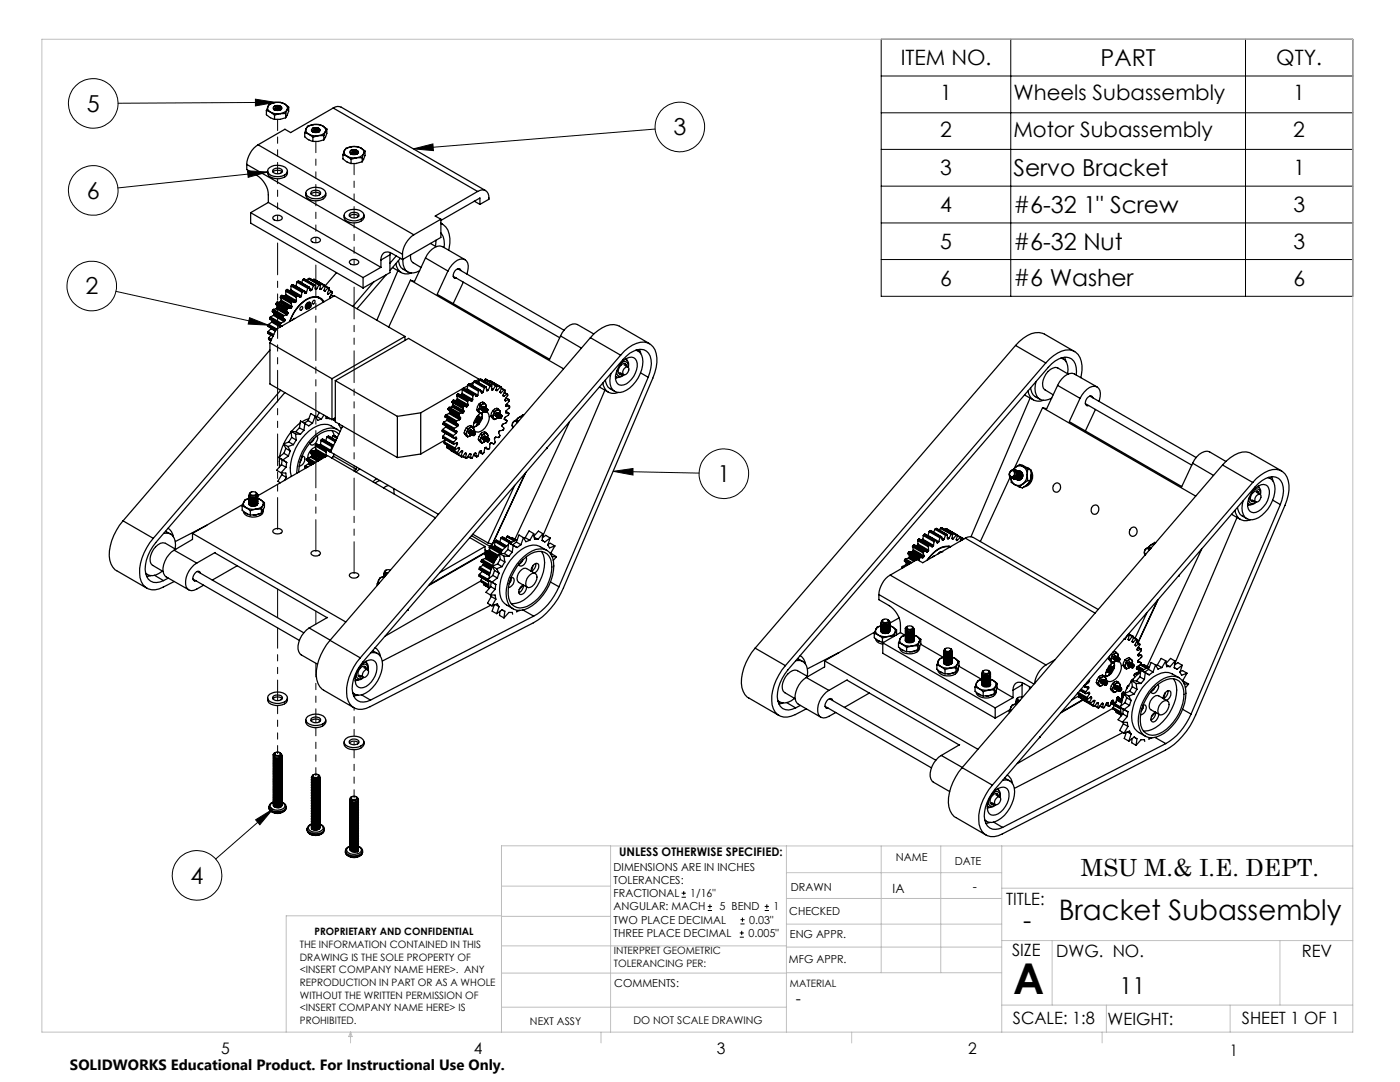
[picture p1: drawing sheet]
<svg xmlns="http://www.w3.org/2000/svg" width="279mm" height="216mm" viewBox="0 0 279 216" stroke-linecap="round" stroke-linejoin="round" font-family="sans-serif">
<defs><g id="words">
<text font-size="8.5" x="202.2" y="198.3">A</text>
<text font-size="5.6" x="211.3" y="183.5">Bracket Subassembly</text>
<text font-size="5.1" x="204.2" y="185.4">-</text>
<g font-size="4.7">
<text x="219.6" y="13.2">PART</text>
<text x="17.3" y="22.3">5</text>
<text x="134.4" y="27">3</text>
<text x="202.2" y="35.2">Servo Bracket</text>
<text x="17.3" y="39.7">6</text>
<text x="202.2" y="42.5">#6-32 1&quot; Screw</text>
<text x="202.2" y="49.8">#6-32 Nut</text>
<text x="17" y="58.7">2</text>
<text x="202.2" y="57.1">#6 Washer</text>
<text x="143.2" y="96.2">1</text>
<text x="38.1" y="176.3">4</text>
<text x="215.7" y="174.7">MSU M.&amp; I.E. DEPT.</text>
<text x="223.4" y="198.4">11</text>
</g>
<g font-size="4.2">
<text x="179.8" y="13">ITEM NO.</text>
<text x="254.7" y="13">QTY.</text>
<text x="187.6" y="19.9">1</text>
<text x="202.2" y="19.9">Wheels Subassembly</text>
<text x="258.1" y="19.9">1</text>
<text x="187.6" y="27.3">2</text>
<text x="202.2" y="27.3">Motor Subassembly</text>
<text x="258.1" y="27.3">2</text>
<text x="187.6" y="35">3</text>
<text x="258.1" y="35">1</text>
<text x="187.6" y="42.3">4</text>
<text x="258.1" y="42.3">3</text>
<text x="187.6" y="49.6">5</text>
<text x="258.1" y="49.6">3</text>
<text x="187.6" y="57">6</text>
<text x="258.1" y="57">6</text>
</g>
<g font-size="3.4">
<text x="200.8" y="180.5">TITLE:</text>
<text x="202" y="190.8">SIZE</text>
<text x="210.8" y="190.9">DWG. NO.</text>
<text x="259.8" y="191">REV</text>
<text x="202.1" y="204.4">SCALE: 1:8</text>
<text x="221" y="204.5">WEIGHT:</text>
<text x="247.8" y="204.4">SHEET 1 OF 1</text>
</g>
<g font-size="3.2">
<text x="158.8" y="200.4">-</text>
<text x="44.2" y="210.4">5</text>
<text x="94.6" y="210.3">4</text>
<text x="143.1" y="210.4">3</text>
<text x="193.2" y="210.3">2</text>
<text x="245.4" y="210.6">1</text>
</g>
<text font-size="3" x="14" y="213.5">SOLIDWORKS Educational Product. For Instructional Use Only.</text>
<g font-size="2.5">
<text x="178.1" y="178.2">IA</text>
<text x="194.1" y="177.8">-</text>
</g>
<text font-size="2.4" x="123.6" y="170.8">UNLESS OTHERWISE SPECIFIED:</text>
<g font-size="2.2">
<text x="122.5" y="173.7">DIMENSIONS ARE IN INCHES</text>
<text x="178.8" y="171.8">NAME</text>
<text x="190.6" y="172.5">DATE</text>
<text x="122.5" y="176.4">TOLERANCES:</text>
<text x="122.5" y="179">FRACTIONAL</text>
<text x="137.8" y="179">1/16&quot;</text>
<text x="157.8" y="177.8">DRAWN</text>
<text x="122.5" y="184.3">TWO PLACE DECIMAL</text>
<text x="122.5" y="181.7">ANGULAR: MACH</text>
<text x="143.6" y="181.7">5 BEND</text>
<text x="149.5" y="184.3">0.03&quot;</text>
<text x="154.4" y="181.7">1</text>
<text x="157.5" y="182.5">CHECKED</text>
<text x="122.5" y="187">THREE PLACE DECIMAL</text>
<text x="149.4" y="187">0.005&quot;</text>
<text x="157.6" y="187.2">ENG APPR.</text>
<text x="122.6" y="197">COMMENTS:</text>
<text x="157.4" y="192.2">MFG APPR.</text>
</g>
<g font-size="2.1">
<text x="105.8" y="204.5">NEXT ASSY</text>
<text x="126.4" y="204.3">DO NOT SCALE DRAWING</text>
</g>
<g font-size="2">
<text x="59.8" y="189.2">THE INFORMATION CONTAINED IN THIS</text>
<text x="59.8" y="191.7">DRAWING IS THE SOLE PROPERTY OF</text>
<text x="62.8" y="186.5">PROPRIETARY AND CONFIDENTIAL</text>
<text x="122.5" y="190.4">INTERPRET GEOMETRIC</text>
<text x="59.8" y="194.2">&lt;INSERT COMPANY NAME HERE&gt;. ANY</text>
<text x="59.8" y="196.8">REPRODUCTION IN PART OR AS A WHOLE</text>
<text x="122.5" y="192.9">TOLERANCING PER:</text>
<text x="157.7" y="197">MATERIAL</text>
<text x="59.8" y="199.3">WITHOUT THE WRITTEN PERMISSION OF</text>
<text x="59.8" y="201.8">&lt;INSERT COMPANY NAME HERE&gt; IS</text>
<text x="59.8" y="204.3">PROHIBITED.</text>
</g>
</g></defs>
<g fill="none" stroke="#000" stroke-width=".2">
<path d="M51 19.8l4 .6-4 .7zM175.9 7.8h94.1v51.3h-94.1zM175.9 15.2h94.1M201.7 7.8v51.3M248.6 7.8v51.3M49.4 34.1l4 .2-3.9 1.1zM53.4 34.3l-29.9 3.2M55 20.4l-31.4 .2M82.5 29.7l3.9-1 .1 1.4zM130.7 25.8l-48.2 3.9M175.9 22.5h94.1M175.9 29.8h94.1"/>
<path d="M175.9 37.1h94.1M23.1 58.1l30.5 6.8M175.9 44.5h94.1M175.9 51.8h94.1M49.8 63.4l3.8 1.5-4.1-.2zM122.4 94.1l3.9-.6v1.3zM122.4 94.1l17.1 .3M51 163.6l3.4-2.1-2.5 3.1zM54.4 161.5l-11.4 9.9M136 179h.9M136 178.2h.9M136.5 177.8v.8"/>
<path d="M141.3 181.7h.8M141.3 180.9h.8M141.7 180.4v.9M147.6 187h.8M147.6 186.2h.8M147.8 184.4h.8M147.8 183.5h.8M148 185.7v.9M148.2 183.1v.8M152.6 181.7h.9M152.6 180.9h.9M153 180.4v.9"/>
<circle cx="18.6" cy="38" r="5"/>
<circle cx="18.6" cy="20.6" r="4.9"/>
<circle cx="135.7" cy="25.3" r="5"/>
<circle cx="18.3" cy="57.1" r="4.9"/>
<circle cx="144.5" cy="94.5" r="4.9"/>
<circle cx="39.3" cy="174.7" r="4.9"/>
</g>
<g fill="none" stroke="#c0c0c0" stroke-width=".2">
<path d="M8.4 7.8h261.6v198.2h-261.6zM100.1 176.8h21.7M121.8 168.8v37.2M157 168.8v37.2M157 179.3h42.9M157 174.1h42.9M175.9 168.8v25.3M187.7 168.8v25.3M199.9 177.2h70.1M199.9 168.8v37.2M270 168.8h-169.9v37.2M100.1 194.2h56.9"/>
<path d="M100.1 188.7h56.9M100.1 182.8h21.7M100.1 182.7h-43v23.3M157 194.1h42.9M157 184.4h42.9M157 189h42.9M199.9 187.7h70.1M210 187.7v12.9M255.4 187.7v12.9M70 206v2.1M70 206l.3 .8h-.7zM100.1 201h56.9"/>
<path d="M119.9 206v2.1M170 206v2.1M199.9 200.6h70.1M220 206v2.1M220.8 200.6v5.4M245.5 200.6v5.4"/>
</g>
<path d="M82.5 29.7l3.9-1 .1 1.4zM49.8 63.4l3.8 1.5-4.1-.2zM122.4 94.1l3.9-.6v1.3zM51 163.6l3.4-2.1-2.5 3.1zM49.4 34.1l4 .2-3.9 1.1zM51 19.8l4 .6-4 .7z" fill="#000"/>
<g fill="none" stroke="#000" stroke-width=".25">
<path d="M49.2 32.8v1a7.9 7.9 0 0 1 3.4 2.4 5.2 5.2 0 0 1 1 4.2M49.2 32.8l31.1 17.9M51.5 28.9a5.1 5.1 0 0 0-2.3 3.9M51.5 28.9l31.1 17.9M53.2 22v.9l.8 .6 .8 .3M53.2 22l.8 .4M53.4 34.1a1.21 1.21 0 0 0 1.2 1.5 2.41 2.41 0 0 0 2.7-.9l.1-.6M53.5 21.3a.85 .85 0 0 0 .5 1.1M53.5 21.3l-.3 .7M53.5 33.7a2.74 2.74 0 0 1 3.7 0 .83 .83 0 0 1-.4 1.2 3 3 0 0 1-3.1-.2l-.3-.6zM54 22.4a2.9 2.9 0 0 0 1.9 .3M54 22.4l.8 .6"/>
<path d="M54.5 33.9a1.24 1.24 0 0 1 1.9 .2 1.15 1.15 0 0 1-2 0zM54.5 34.3a1.37 1.37 0 0 1 1.8 0M54.8 21.2h.6l.5 .4M54.8 21.2a1.22 1.22 0 0 1 1.4 .2M54.8 23v.8M54.9 20.5a3.2 3.2 0 0 1 1.9 .2M54.9 20.5a1.64 1.64 0 0 0-1.4 .8M54.9 20.5l-1.1 .3-.3 .5M54.9 20.5a2.49 2.49 0 0 1 1.9 .2M55.4 21.1a.62 .62 0 0 1 .8 .7l-.8 .2a.75 .75 0 0 1-.9-.4l.3-.4M55.4 21.1l-.6 .1M55.4 21.1a.52 .52 0 0 1 .7 .2 .52 .52 0 0 1-.2 .6 .81 .81 0 0 0-1.1 0"/>
<path d="M55.5 21.4l.4 .2M55.5 21.4l-.6 .1-.2 .2 .2 .3M55.5 21.4l.4 .2 .1 .3M55.6 21.8l-.8 .1M55.9 21.6l.1 .3a.83 .83 0 0 0-1.2 .1M55.9 22.7l-1.1 .3M56.8 20.7a.9 .9 0 0 1 .5 1.2M56.8 20.7l.8 .7M57 23.5l-1.1 .3h-1.1M57 22.6l-1.1 .1M57 22.6v.9M57.3 21.9a1.88 1.88 0 0 1-1.4 .8"/>
<path d="M57.3 21.9l-.3 .7M57.6 21.4a3.4 3.4 0 0 1-.6 2.1M57.6 21.4l-.3 .5M60.8 26.5v.8l.6 .5 1 .4M60.8 26.5l.8 .3M61 38.5a1.21 1.21 0 0 0 1.2 1.5 2.44 2.44 0 0 0 2.8-.8v-.7M61.1 25.7a.86 .86 0 0 0 .5 1.1M61.1 25.7l-.3 .8M61.4 37.9a2.76 2.76 0 0 1 3.4 .2 .82 .82 0 0 1-.4 1.2 2.75 2.75 0 0 1-3.3-.5v-.7zM61.6 26.8a3.2 3.2 0 0 0 1.9 .3M61.6 26.8l.8 .6M62.1 38.3a1.24 1.24 0 0 1 1.9 .2 1.15 1.15 0 0 1-2 0z"/>
<path d="M62.1 38.7a1.32 1.32 0 0 1 1.9 0M62.4 25.6h.6l.5 .4M62.4 25.6a1.28 1.28 0 0 1 1.4 .2M62.4 27.4v.8M62.5 24.9a3.2 3.2 0 0 1 1.9 .3M62.5 24.9a1.78 1.78 0 0 0-1.4 .8M62.5 24.9l-1.1 .3-.3 .5M62.5 24.9a2.44 2.44 0 0 1 1.9 .3M63 25.5a.62 .62 0 0 1 .8 .7l-.8 .3a.64 .64 0 0 1-.8-.7l.2-.2M63 25.5l-.6 .1M63 25.5h.1a.57 .57 0 0 1 .7 .6l-.2 .3a.8 .8 0 0 0-1.2 0M63.1 25.8l.4 .2"/>
<path d="M63.1 25.8l-.7 .2-.1 .2 .2 .2M63.1 25.8l.5 .2v.3M63.3 26.2l-.5-.1-.4 .2M63.5 27.1l-1.1 .3M63.5 26l.1 .4a.76 .76 0 0 0-1.2 0M63.5 27.1h1.1M64.4 25.2a.86 .86 0 0 1 .5 1M64.4 25.2l.8 .6M64.6 27.9l-1.1 .3h-1.1M64.6 27.1v.8M64.9 26.2a1.78 1.78 0 0 1-1.4 .9M64.9 26.2l-.3 .9"/>
<path d="M65.2 25.8a2.85 2.85 0 0 1-.6 2.1M65.2 25.8l-.3 .4M66.5 21.6a1.54 1.54 0 0 1 1.6-.2l28.8 16.6M66.5 21.6l-8.5 4.9-1.1-.7-5.4 3.1M66.5 21.6l28.8 16.6M68.4 30.9v.8l.9 .6 .8 .3M68.4 30.9l.9 .3M68.7 30.1a.86 .86 0 0 0 .6 1.1M68.7 30.1l-.3 .8M69.3 31.2a3.2 3.2 0 0 0 1.9 .3M69.3 31.2l.8 .6M70 30h.7l.5 .4"/>
<path d="M70 30.8l.3-.2a.8 .8 0 0 1 .9 .2M70 30h.1a1.28 1.28 0 0 1 1.3 .2M70.1 31.8v.8M70.1 29.3a3.2 3.2 0 0 1 1.9 .3M70.1 29.3a1.78 1.78 0 0 0-1.4 .8M70.1 29.3l-1.1 .3-.3 .5M70.1 29.3a2.36 2.36 0 0 1 1.9 .3M70.7 29.9a.64 .64 0 0 1 .8 .7 1.1 1.1 0 0 1-1.7-.2l.2-.4M70.7 29.9l-.7 .1M70.7 29.9l.3 .1a.42 .42 0 0 1 .5 .3 .42 .42 0 0 1-.3 .5M70.7 30.2l.5 .2M70.7 30.2l-.7 .2v.1l.1 .3"/>
<path d="M70.7 30.2l.5 .2 .1 .3M70.9 30.6l-.9 .1M71.2 31.5l-1.1 .3M71.2 30.4v.4M71.2 31.5h1.1M71.2 30.8l-.7-.2-.4 .1-.1 .1M72 29.6a.86 .86 0 0 1 .6 1.1M72 29.6l.8 .6M72.3 32.3l-1.2 .3h-1M72.3 31.5v.8M72.6 30.7a1.78 1.78 0 0 1-1.4 .8M72.6 30.7l-.3 .8"/>
<path d="M72.8 30.2a3.2 3.2 0 0 1-.5 2.1M72.8 30.2l-.2 .5M95.3 38.2a1.42 1.42 0 0 1 1.7-.1 1.42 1.42 0 0 1 .6 1.7l-1.8 1M95.3 38.2l-8.4 4.9 1.1 .6M50 42.4l22.5 13M50 42.4v2.1l22.5 13M53.6 40.4l22.4 12.9M53.6 40.4l-3.6 2M54.5 43.3a1.16 1.16 0 0 1 1.8 .2 1.12 1.12 0 0 1-1.9 0zM56 59.3l2.1 1.3M56 59.3l.1 .6M56 59.2v.1"/>
<path d="M56 59.2l2.1 1.2M56.1 59.9v.2M56.1 59.9l2.1 1.2M56.2 59l-.2 .2M56.2 59l2.1 1.2M56.3 58.9l-.1 .1M56.3 58.9l2.1 1.2M56.3 58.9l.4 .2M56.7 59.1l2.1 1.3M56.8 59.1h-.1M56.8 59.1l2.2 1.2M57 58.9l-.2 .2"/>
<path d="M57 58.9l2.1 1.2M57 58.1l2.1 1.2M57 58.1v.7M57 58.8v.1M57 58.8l2.2 1.2M57.1 57.9l-.1 .2M57.1 57.9l2.1 1.3M57.2 57.8l-.1 .1M57.2 57.8l2.2 1.2M57.2 57.8l2.1 1.2M58 58l-.2 .1M58 58l2.1 1.2"/>
<path d="M58 57.8v.2M58 57.8l2.1 1.3M58.1 57.1l2.2 1.2M58.1 57.1l-.1 .7M58.2 56.9l-.1 .2M58.2 56.9l2.1 1.2M58.3 56.8l-.1 .1M58.3 56.8l2.3 1.2M58.3 56.8l2.2 1.2M59.1 57.1v.1M59.1 57.1l2.1 1.2M59.1 59.3l.1 .7"/>
<path d="M59.2 59.2l-.1 .1M59.3 56.3l2.1 1.2M59.3 56.3l-.2 .8M59.3 59l-.1 .2M59.4 56.2l-.1 .1M59.4 56.2l2.1 1.2M59.4 59h-.1M59.4 59l.5 .3M59.5 56.1l-.1 .1M59.5 56.1l2.2 1.2M59.6 59.1l.3 .2M60.1 59.2l-.2 .1"/>
<path d="M60.1 59.1v.1M60.3 58.3l-.2 .8M60.3 58.1v.2M60.4 55.8l2.1 1.2M60.4 55.8l-.2 .6M60.5 58l.5 .5M60.5 58l-.2 .1M60.6 55.7l-.2 .1M60.6 55.7l2.1 1.2M60.7 58.2l.4 .3M60.7 55.7h-.1M60.7 55.7l2.2 1.2"/>
<path d="M60.7 55.7l2.1 1.2M60.8 58.5h.2M61.1 58.5h-.1M61.2 58.3l-.1 .2M61.4 57.5l-.2 .8M61.5 57.4l-.1 .1M61.5 55.6l2.1 1.3M61.5 55.6l-.2 .4M61.7 57.3l-.2 .1M61.7 57.3l.3 .7M61.7 55.6h-.2M61.7 55.6h.1"/>
<path d="M61.7 55.6l2.1 1.2M61.8 55.6h.1M61.8 55.6l2.2 1.2M61.8 57.6l.4 .2M61.9 57.8l.2 .1M61.9 57.9l.1 .1M62.1 47.7a1.16 1.16 0 0 1 1.9 .2 1.12 1.12 0 0 1-1.9 0zM62.1 57.9l-.1 .1M62.2 57.8l-.1 .1M62.5 55.8l2.2 1.2M62.5 55.8l-.1 .1M62.5 57l-.3 .8"/>
<path d="M62.7 55.7l-.2 .1M62.7 55.7l.1 .1M62.7 55.7l2.1 1.2M62.7 56.9l-.2 .1M62.8 55.8l2.1 1.2M62.8 56.9h-.1M62.8 56.9l.1 .7M62.9 57.4l.3 .2M62.9 57.6l.1 .1M62.9 57.7h.1M62.9 57.6l.2 .1M63 57.7h.1"/>
<path d="M63.2 57.6l-.1 .1M63.2 59.2l.6 .3M63.5 59.3l.2 .2M63.6 56.9l-.4 .7M63.8 56.8l-.2 .1M63.8 56.8h.2l-.1 .8M63.9 57.6v.1M63.9 57.6l.1 .1M63.9 57.7h.1M63.9 57.5l.2 .2M64.1 57.7h-.1M64.7 57l-.6 .7"/>
<path d="M64.7 57.9v.1h.2M64.7 57.9l.2 .1M64.8 56.9l-.1 .1M64.8 56.9l.1 .1M64.9 57v.1M64.9 57.1l-.2 .8M64.9 57.2l.6 .3M64.9 57l.7 .4M65.4 58.6l.1 .1M65.5 57.5l-.6 .5M65.6 57.4l-.1 .1M65.6 57.4l.1 .2-.3 1"/>
<path d="M65.6 57.9l.5 .3M65.7 57.8l.6 .4M65.9 59.4v.1M66.1 58.8l.4 .3M66.1 58.9l.4 .3M66.1 58.2l.2 .1v.2l-.5 .8 .1 .2M66.1 58.2l-.6 .5M67.2 54.4l-2.3 2.6M68.7 42.9a1.15 1.15 0 0 0 1.1 1.5 2.44 2.44 0 0 0 2.8-.8v-.7M68.8 42.5a2.52 2.52 0 0 1 3.8 .3 1.76 1.76 0 0 1-2.2 1.3 1.7 1.7 0 0 1-1.7-1.2zM69.7 42.7a1.24 1.24 0 0 1 1.9 .2 1.15 1.15 0 0 1-1.9 0zM69.7 43.1a1.28 1.28 0 0 1 1.9 0"/>
<path d="M69.8 52.1a1.16 1.16 0 0 1 1.8 .2 1.12 1.12 0 0 1-1.9 0zM72.5 55.4v2.1M74.6 56.2l-4.2 4.9M76 51.9v1.4M76 53.3l-3.5 2.1M77.1 54.8l-5.8 6.8M77.8 50.8l-1.8 1.1M77.8 50.8v3.6l-5.3 3.1M77.9 50.4l-.1 .4M78.3 53.4l1.8 1M79 52.6a2.14 2.14 0 0 0 3.1 1.9M79.1 51l-1.3 1.5"/>
<path d="M79.4 54l-4.2 9.9M79.5 52a2.53 2.53 0 0 0 1.9 2.3M79.9 51.5l-2.1 2.5M80.3 51.8l-2.1-1.2a1.35 1.35 0 0 0-1.5-.2 1.35 1.35 0 0 0-.7 1.5M80.3 50.7v1.1M80.4 51.7a2.17 2.17 0 0 0 2 2.8l1.3-.5M81.9 55.9l30.6 17.7M81.9 55.9l-4.3 9.4M82 50.8a1.55 1.55 0 0 0 .4 1.6l1.6 1M82.6 46.8a5.1 5.1 0 0 0-2.3 3.9M84.9 51.5a3.7 3.7 0 0 1 2.9-2.4l.5 .1 4.5 2.6M84.9 51.5l4.5 2.6"/>
<path d="M84.9 51.5l-2.2 4.7-.8-.3M85.9 48.6l1.1 .6M87 47.9l-.1 1.2M87.3 58.8l22.4 12.9 2.2-4.7M88 46.5a3.3 3.3 0 0 1 .6 2.9M88 44.6a3.5 3.5 0 0 1 1.8 3.9l-.3 1.5M88 44.5l.3 .2M88 43.7v3.7l-7.7 4.4M88 43.7l-5.4 3.1M89.4 54.1a3.7 3.7 0 0 1 2.9-2.4 1.43 1.43 0 0 1 1.1 2l-.2 1M89.4 54.1l-2.2 4.6M90.5 55.1l21.2 12.3"/>
<path d="M91.3 53.6l21.3 12.3M92 54l-.2-.3a1.2 1.2 0 0 0-1.2 1.7l.5 .1M92.5 56.3l-2 4.3M94.7 40.1l1.1 .7M95.8 40.8v-1.3l-7.8 4.5M53.4 66.3v.2M53.4 66.5l1.1 .6M53.4 66.3l1.2 .6M53.5 65.1l1.5 .9M53.5 66.1l-.1 .2M53.5 65.1l1.5 .8M53.5 66.1l1.1 .7"/>
<path d="M53.6 64.9l-.1 .2M53.6 64.9l1.5 .9M53.6 67.6l.1 .1M53.6 67.6l.5 .3M53.6 64.7v.2M53.6 64.7l1.6 1M53.7 67.4l-.1 .2M53.7 67.7l.4 .3zM53.7 67.4l.5 .3M53.8 63.6v.1l2.2 1.2M53.8 63.6l2.2 1.2M53.9 63.4l-.1 .2"/>
<path d="M53.9 63.4l2.1 1.2M53.9 68.4l12.4 7.2M53.9 68.4v8.2l12.4 7.1M53.9 69.9l-29.3 34M54 63.3l-.1 .1M54 63.3l2.1 1.2M54 66.9l-.3 .5M54.1 65.6l-.6 .5M54.1 65.6l.9 .5M54.2 65.5l-.1 .1M54.2 64.3l-.6 .4M54.2 64.3l1.7 1"/>
<path d="M54.3 64.1l-.1 .2M54.3 64.1l1.8 1.1M54.4 62.1v.1M54.4 64l-.1 .1M54.4 62.1l2.1 1.2M54.4 62.2l2.1 1.2M54.4 62.2l.4 .3M54.4 61.8v.3M54.4 61.8l2.2 1.3M54.6 61.7l-.2 .1M54.6 61.7l2.1 1.3M54.6 62.9l2.1 1.3"/>
<path d="M54.6 62.9l-.6 .4M54.7 62.8l-.1 .1M54.7 62.8l2.1 1.2M54.8 62.5v.2M54.8 62.7l-.1 .1M54.8 62.5l2.1 1.2M54.8 62.7l2.1 1.2M55.1 60.7l2.1 1.2M55.1 60.7l.3 .5M55.1 60.6v.1M55.1 60.6l2.1 1.2M55.1 61.6l2.2 1.2"/>
<path d="M55.1 61.6l-.5 .1M55.2 60.4l-.1 .2M55.2 60.4l2.1 1.2M55.2 61.5l-.1 .1M55.2 61.5l2.2 1.2M55.3 60.3l-.1 .1M55.3 60.3l2.2 1.2M55.3 60.3h.6M55.4 61.2v.1M55.4 61.3l-.2 .2M55.4 61.2l2.1 1.2M55.4 61.3l2.1 1.2"/>
<path d="M55.9 60.3l2.1 1.2M56 64.8l.3 .3M56 64.6v.2M56 60.2l-.1 .1M56 60.2l2.1 1.3M56 77.9l-25.4 29.5M56.1 64.9l.2 .2M56.1 64.5l-.1 .1M56.1 60.1l-.1 .1M56.1 60.1l2.1 1.2M56.5 63.3v.1M56.5 63.4l.4 .3"/>
<path d="M56.6 63.1l-.1 .2M56.7 63l-.1 .1M56.7 64.2l-.6 .3M56.8 64l-.1 .2M56.8 78.4l-25.7 29.9a8.1 8.1 0 0 0-2 6.1 2.22 2.22 0 0 0 3.5 1.5M56.9 63.9l-.1 .1M56.9 63.7v.2M57.2 61.9l.3 .5M57.2 61.8v.1M57.3 62.8l-.6 .2M57.3 61.6l-.1 .2M57.4 62.7l-.1 .1"/>
<path d="M57.5 62.5l-.1 .2M57.5 62.4v.1M57.5 61.5l-.2 .1M57.5 61.5h.5M58.1 61.5h-.1M58.1 60.6l.1 .5M58.1 60.4v.2M58.2 61.3l-.1 .2M58.2 61.1v.2M58.3 60.2l-.2 .2M58.4 60.1l-.1 .1M58.4 60.1l.4 .3"/>
<path d="M58.8 63.6h-.2l-.2 .2M59 60.3l-.2 .1M59.1 60.1l-.1 .2M59.2 60l-.1 .1M60.1 61.2l.2-.1a.39 .39 0 0 1 0 .5 .39 .39 0 0 1-.4 .2v-.3zM61.2 60.5l.4-.2 .3 .1a.85 .85 0 0 0-.7 1.2 .68 .68 0 0 1 0-1.1zM61.4 60.6l.2-.1a.44 .44 0 0 1 .5 .2 .44 .44 0 0 1-.2 .5 .65 .65 0 0 1-.8 .3v-.4zM61.5 61.1h.1M61.5 61.1l.3 .2M61.5 61h.1M61.5 61.3l-.1-.1 .2 .1M61.5 61.3h.1"/>
<path d="M61.5 61v.1M61.5 61l.3 .2M61.6 61.3h.1M61.6 61.3l-.1 .2h.2M61.6 61.3l.1 .2M61.6 61l.3 .2M61.6 61h.1M61.6 61a.15 .15 0 0 0-.2 .1 .15 .15 0 0 0 .1 .2M61.7 60.9l-.1 .1M61.7 60.9h.1M61.8 61.3l-.1 .2M61.8 61.3h.1"/>
<path d="M61.8 61.2v.1M61.8 61.2h.1M61.8 60.7h.1M61.9 60.9h.1M61.9 60.9l-.2-.1 .2 .1M61.9 61.2h-.1M61.9 61v.2M61.9 61h.1M61.9 60.7v.2M61.9 60.7h-.2v.2M61.9 60.9h-.2l.2 .1M61.9 60.9v.1"/>
<path d="M62.5 60l.1-.1a.34 .34 0 0 1 .2 .5 .34 .34 0 0 1-.5 .1zM64.5 60.3a2.13 2.13 0 0 0-3.1-.6 8.1 8.1 0 0 0-3.5 4.4M64.7 60.2a2.1 2.1 0 0 0-2.9-.8 8 8 0 0 0-4 4.8M66.3 75.6v8.1M66.9 76l12.4 7.1M66.9 76v8.2l12.4 7.1M80.8 67.1l-14.1-8.1-11.6 6.7-1.2 2.7M80.8 67.1l-14.5 8.5M80.8 67.1v.8M90.4 79.9l-.2 .2M90.4 79.9l2.1 1.2M90.5 79.8l-.1 .1"/>
<path d="M90.5 79.8l2.1 1.3M90.5 79.8l.5 .1M91 79.9l2.1 1.3M91.1 79.9h-.1M91.1 79.9l2.1 1.2M91.2 79l2.1 1.2M91.2 79l.1 .6M91.2 78.8v.2M91.2 79.7l-.1 .2M91.2 79.7l2.1 1.2M91.2 78.8l2.1 1.2M91.3 79.6l-.3 .3"/>
<path d="M91.3 79.6l-.1 .1M91.3 79.6l2.1 1.2M91.4 78.6l-.2 .2M91.4 78.6l2.2 1.2M91.4 78.6l2.1 1.2M92 78.8h-.1M92 78.8l2.2 1.2M92.1 78.6l-.1 .2M92.1 78.6l2.2 1.3M92.2 78.5l-.1 .1M92.2 78.5l2.1 1.2M92.3 77.8l2.1 1.2"/>
<path d="M92.3 77.8l-.1 .7M92.3 77.6v.2M92.3 77.6l2.1 1.2M92.5 77.5l-.2 .1M92.5 77.5l2.2 1.2M92.5 77.5l2.1 1.2M93.2 77.6v.2l2.1 1.2M93.2 77.6l2.2 1.2M93.4 76.8l2.1 1.3M93.4 76.8l-.2 .8M93.4 76.9l-9.4 5.5M93.5 79.8l-.2 .2"/>
<path d="M93.5 76.7l-.1 .1M93.5 76.7l2.1 1.2M93.6 79.8h-.1M93.6 79.8l.6 .2M93.6 76.6l-.1 .1M93.6 76.6l2.2 1.2M94.3 79.9l-.1 .1M94.3 79.7v.2M94.4 79l-.1 .7M94.4 78.8v.2M94.5 76.3l-.7 .4M94.5 76.2l2.2 1.2"/>
<path d="M94.5 76.2l-.2 .7M94.6 78.7l-.2 .1M94.6 78.7h.1M94.7 76.1l-.2 .1M94.7 76.1l2.1 1.2M94.7 78.7l.4 .4M94.8 76l-.1 .1M94.8 76l2.2 1.2M94.8 76l2.1 1.2M94.9 79l.2 .1M95.3 79l-.2 .1M95.4 78.8l-.1 .2"/>
<path d="M95.5 78.1l-.1 .7M95.6 77.9l-.1 .2M95.6 75.7l-14.1-8.2-14.6 8.5M95.6 75.7l-.6 .3M95.6 75.7v.3M95.7 75.8l2.1 1.2M95.7 75.8l-.2 .5M95.8 77.8l-.2 .1M95.8 77.8l.4 .6M95.8 75.7l-.1 .1M95.8 75.7l2.1 1.2M95.9 77.9l.5 .3"/>
<path d="M96 75.7h-.2M96 75.7l2.1 1.2M96 78.1l.3 .2M96.1 78.3l.1 .1M96.3 78.3l-.1 .1M96.4 78.2l-.1 .1M96.7 77.4l-.3 .8M96.8 75.8l2.1 1.2M96.8 75.8l-.2 .2M96.8 77.3l-.1 .1M96.9 75.7l-.1 .1M96.9 75.7h.1"/>
<path d="M96.9 75.7l2.1 1.2M96.9 77.2l-.1 .1M96.9 77.2l.1 .1M97 77.3l.2 .7M97 75.7h.1M97 75.7l2.2 1.2M97.1 77.6l.3 .2M97.1 77.9l.1 .1M97.1 77.8l.2 .1M97.3 77.9l-.1 .1M97.4 77.8l-.1 .1M97.7 76l2.1 1.3"/>
<path d="M97.7 76l-.1 .1M97.8 76h-.1M97.8 76l2.2 1.3M97.8 77l-.4 .8M97.8 76l2.1 1.2M97.9 76.9l-.1 .1M98.1 76.9h-.2M98.1 76.9l.1 .9M98.1 77.7l.2 .1M98.1 77.8h.1M98.1 77.5l.3 .2M98.2 77.8h.1"/>
<path d="M98.4 77.7l-.1 .1M98.9 77l-.5 .7M99 76.9l-.1 .1M99 76.9l.2 .1-.1 .9M99 77.9h.1M99 77.9h.2M99 77.8l.3 .1M99.1 77.9h.1M99.3 77.9h-.1M99.8 77.3l-.5 .6M99.8 78.2l.2 .2M99.9 77.2l-.1 .1"/>
<path d="M99.9 77.2l.1 .1M100 77.3l-.2 .9 .2 .2M100 77.4l.7 .4M100 77.5l.6 .3M100.4 79l.2 .1M100.6 77.8h.1l.1 .2-.4 1M100.6 77.8l-.6 .6M100.8 79.9l.1 .1M101.2 78.7l.2 .2-.6 .8v.2M101.2 78.7l-.6 .4M101.2 78.6l-.6-.3 .6 .4M101.5 79.7l.1 .3-.6 .8 .1 .3"/>
<path d="M101.5 79.7l-.5-.3 .6 .3M101.5 79.7l-.6 .3M111.9 67l4.1 2.5M117.8 67.4a6.4 6.4 0 0 1 4.7-2.6l1.1 .3 6 3.5M117.8 67.4l6.1 3.5M117.8 67.4l-51.9 60.4M118.5 66.6l-3.2-1.8a2.12 2.12 0 0 0-2.6 1l-.8 1.2M119.6 77.2l1.8 1M120.3 76.4a2.12 2.12 0 0 0 3.1 1.9M120.7 77.9l-12.4 29.2M120.8 75.8a2.52 2.52 0 0 0 1.9 2.3M122.8 75.1l.1 .1"/>
<path d="M123.1 74a.78 .78 0 0 0 .3 1 .78 .78 0 0 0 1.1-.2l-.8-.5M123.4 75.3l-.6 .1M123.9 70.9a6.1 6.1 0 0 1 4.7-2.6 2.95 2.95 0 0 1 2.5 3.1 8.9 8.9 0 0 1-.8 4.1l-17.8 41.8a14.5 14.5 0 0 1-6.1 7l-32.5 16.7a2.94 2.94 0 0 1-3.3 .2 2.94 2.94 0 0 1-1.4-3 10.2 10.2 0 0 1 2.7-6.9M123.9 70.9l-52 60.4M124 72.4a2.41 2.41 0 0 1 2.5-1 2.31 2.31 0 0 1 .3 3.1 3.7 3.7 0 0 1-2.8 2.4 1.67 1.67 0 0 1-1-2.5zM124 72.4a.79 .79 0 0 1 1-.2 .79 .79 0 0 1 .3 1l-.7-.4M124.1 74.6h-.5M124.5 74.8a1.33 1.33 0 0 1-1.5 .3M124.6 73.6l.7-.4a1.01 1.01 0 0 1-.8 1.6 .82 .82 0 0 1 .1-1.2zM124.8 72.6l.2 .5M124.8 71.7l.2 .1a1.22 1.22 0 0 1 .4 1.4M125 71.6l.1 .3"/>
<path d="M125.1 73.1l-.3-.5a1.36 1.36 0 0 0-1.2 2h.6M126.9 69.9a2.37 2.37 0 0 1 1.3 3.1 6.6 6.6 0 0 1-4.4 5.3 1.98 1.98 0 0 1-2.1-2.3l.2-1.4M127 69.9l.4 .1M127.6 69.7l.3 .9M127.8 74.4l1.6 .9M129.4 75.3a5.1 5.1 0 0 0 0-4.8 2.13 2.13 0 0 0-2.9-.4l-.8 .3-1.3 1.3-52 60.4a8.1 8.1 0 0 0-2 6.1 2.22 2.22 0 0 0 3.5 1.5M129.4 75.3l-17.9 41.8M202.7 68.9a6.2 6.2 0 0 1 4.7-2.5l1.1 .3 6 3.5M202.7 68.9l6 3.5M202.7 68.9l-52 60.4M204.5 78.8l1.7 1M205.2 78a2.14 2.14 0 0 0 3 1.9"/>
<path d="M205.6 79.4l-11.8 27.7M205.7 77.4a2.53 2.53 0 0 0 1.8 2.3M206.8 76.1a3 3 0 0 0 .7 3.6 2.33 2.33 0 0 0 2.4-.3M208.7 72.4a6.4 6.4 0 0 1 4.7-2.6 2.95 2.95 0 0 1 2.5 3.2l-.2 2.4M208.7 72.4l-52 60.4M211.1 76.9a3.7 3.7 0 0 1 2.9-2.4l5 2.7M211.1 76.9l4.4 2.6M211.1 76.9l-2.2 4.7-.8-.2M211.7 71.4a2.37 2.37 0 0 1 1.4 3.1v.1M211.8 71.4l.4 .2M212.4 71.3l.3 .8M213.2 74.6l-2.1-1.2a2.07 2.07 0 0 0-2.4 1.2 2.48 2.48 0 0 0-.2 3.2l1.7 1"/>
<path d="M214.8 74.8a2.84 2.84 0 0 0-1.5-3.4 4.3 4.3 0 0 0-4.1 1.9l-52 60.4a8.1 8.1 0 0 0-2 6.1 2.19 2.19 0 0 0 3.6 1.5M215.5 79.5a3.7 3.7 0 0 1 3-2.4 1.45 1.45 0 0 1 1.1 2l-.3 1M215.5 79.5l-2.1 4.6M217.5 79l21.2 12.3M218.1 79.4l-.1-.3a.86 .86 0 0 0-1.3 .8 .72 .72 0 0 0 .3 1.1l.2-.1M49.6 99.5l-.7 .2-.3 .5M49.7 99a1.07 1.07 0 0 0 1.5 .1M49.7 99.2a.92 .92 0 0 0 1.5 .2M49.7 99.9v.1a1.16 1.16 0 0 0 1.5 .1M49.7 99.6h.1M49.7 99.6v.1a1.16 1.16 0 0 0 1.5 .1M49.7 99.4l-.7 .4-.4 .4"/>
<path d="M49.7 99.1v.2a1.07 1.07 0 0 0 1.5 .1M49.7 99.4v.2a1.07 1.07 0 0 0 1.5 .1M49.7 99.7v.2a1.16 1.16 0 0 0 1.5 .2M49.8 98.7l-.1 .3a1.16 1.16 0 0 0 1.5 .1M50 98.3l.1-.1a.78 .78 0 0 1 1.1 .3 .69 .69 0 0 1-.7 .3 .69 .69 0 0 1-.5-.4zM51 98.2a.48 .48 0 0 1 .1 .7 .48 .48 0 0 1-.6 .1l-.7-.2-.1-.2 .4-.4-.1 .2M51 98.2h.1M51 98.3l.4 .4-.2 .4M51.2 99.1h.1M51.2 99.4h.1M51.2 99.7v.1M51.3 99.4l.7 .3"/>
<path d="M51.4 99.4l.6 .3M51.4 99l14-8.1 21.5 12.4M51.4 99.1l-.2 .3M51.4 99.5v-.1l-.2 .3M51.4 98.8l-.2 .3M51.4 99.4l-.2 .4M51.4 98.7v.1M52 99.7a.85 .85 0 0 1 .5 1.1M52 99.7l.8 .6M55.6 91.3l.9 .5M55.6 91.3l.7 .5M55.8 91.4v1.7"/>
<path d="M56.1 94.3l.9 .1 .1 .9M56.2 94.4v.3M56.2 92.7l-1 1.1 .9 .5M56.2 92.7l.9 .5M56.2 94.7l.9 .6M56.2 94.7l-.7 1.3 .5 .3M56.3 91.8l-.1 .9M56.3 91.8l.9 .5M56.5 91.8l.7 .5M56.6 88.6l.9 .5M56.6 88.6l.4 .9M56.7 90.5l.9 .5"/>
<path d="M56.7 90.5l-1.1 .8M57 89.5l-.3 1M57 89.5l.9 .5M57.1 93.2l-1 1.1M57.1 95.3l-.3 .6M57.2 92.3l-.1 .9M57.5 89.1l.4 .9M57.6 91l-1.1 .8M57.6 88.2l1 .5M57.6 88.2l-1 .4M57.9 90l-.3 1M58.1 86.1l.9 .5"/>
<path d="M58.1 86.1h1M58.1 86.1l.1 1.2M58.2 87.3l-.6 .9M58.2 87.3l.9 .5M58.6 88.7l-1.1 .4M59 86.6l.1 1.2M59 86.6h1M59.1 86.1l.9 .5M59.1 87.8l-.5 .9M59.8 85.4l-.7 .7M59.8 85.4l.8 .5M59.9 84.4a11.3 11.3 0 0 0-4.1 6.7"/>
<path d="M60.2 91.2h.1M60.3 91.1h.3a1.34 1.34 0 0 1-.9 1.9M60.3 91.1l-.1 .6-.3 .5M60.6 85.9l-.6 .7M60.8 93.3l.2 .2M60.8 93.3l.2 .1M60.9 93.1l-.1 .2M60.9 84.5l-.3 1.4M60.9 84.5l-.9-.5-.2 1.4M60.9 93.1l.3 .2M61 92.9l-.1 .2M61 92.9l.4 .3"/>
<path d="M61.2 91.7v.2M61.2 91.9l.5 .2M61.2 91.7l1.4 .8M61.2 91.9l1.3 .7-.8-.5M61.3 91.5l-.1 .2M61.3 91.5l1.5 .9M61.4 91.4l-.1 .1M61.4 91.4l1.6 .9M61.5 83.9l-.8 .6M61.5 83.9l.9 .6M61.6 92.5l-.6 .4M61.6 92.5l.5 .3"/>
<path d="M61.6 83.5l-1.3 .7M61.7 92.1v.2M61.7 92.4l-.1 .1M61.7 92.4l.5 .3M61.7 92.3v.1M61.7 92.3l.7 .3M61.9 90.3l2.2 1.3M61.9 90.3l.3 .5M62 90.2l-.1 .1M62 90.2l2.1 1.2M62 91.2l-.6 .2M62 91.2l1.4 .8"/>
<path d="M62.1 90l-.1 .2M62.1 90l2.1 1.2M62.1 91.1l-.1 .1M62.1 91.1l1.5 .8M62.2 90.9l-.1 .2M62.2 90.9l1.5 .9M62.2 89.9l-.1 .1M62.2 90.8v.1M62.2 89.9l2.1 1.2M62.2 89.9l.6 .1M62.2 90.8l1.7 1M62.4 84.5l-.8 .5-.7-.5"/>
<path d="M62.7 87.5l-.4 .7-.4 .2M62.8 90l2 1.2-.5-.1M62.9 89.9l2.1 1.2 .1-.1M62.9 89.9l-.1 .1M62.9 83l.5 .9 .7-.3M62.9 83l-.5 1.5M62.9 83l-.9-.5-.5 1.4M62.9 89l2.2 1.2M62.9 89l.1 .6M63 88.8l-.1 .2M63 89.8l-.1 .1M63 89.3a2.22 2.22 0 0 0-1.6 2.1"/>
<path d="M63 88.8l2.1 1.2M63 89.8l2.1 1.2M63 89.6v.2M63 89.6l2.1 1.2M63.1 88.7l-.1 .1M63.1 88.7l.2-.1 2.1 1.2M63.1 88.7l2.2 1.2M63.3 83.1l-.3 .1M63.3 83.1l.8 .5M63.3 87a1.34 1.34 0 0 1-1.2 1.8l-.3-.4M63.7 82.3l-.4 .8M63.9 88.8l-.2 .1"/>
<path d="M63.9 88.8l2.1 1.2M64 88.7l-.1 .1M64 88.7l2.1 1.2M64.1 91.6h.1M64.1 87.9l2.1 1.2M64.1 87.9l-.1 .8M64.1 91.4v.2M64.1 87.7v.2M64.1 87.7l2.2 1.3M64.2 91.2l-.1 .2M64.3 87.6l-.2 .1M64.3 87.6l2.2 1.2"/>
<path d="M64.3 87.6l2.1 1.3M64.3 91.1l-.1 .1M64.6 82.8l-.5 .8M65.1 83.1v.4h.7M65.1 90.2v.6M65.1 83.1l.7 .4M65.1 90v.2M65.1 90.8v.2M65.3 89.9l-.2 .1M65.3 87.2l-.3 .7M65.3 87.2l1.6 1M65.4 89.8l-.1 .1"/>
<path d="M65.4 89.8l.5 .3M65.4 87.1l-.1 .1M65.4 87.1l1.6 .9M65.4 89.9l.5 .2M65.5 87l-.1 .1M65.5 87h.1M65.5 87l1.5 .9M65.6 87l1.5 .9M65.8 83.5h.1M66 90l-.1 .1M66.1 89.9l-.1 .1M66.2 89.1l-.1 .8"/>
<path d="M66.3 89l-.1 .1M66.3 85.9l.4 1.1M66.4 87l-.2 .4M66.4 87l.8 .5M66.4 88.9l-.1 .1M66.4 88.9h.2M66.4 91.2l-.1 .2M66.5 86.9l-.1 .1M66.5 86.9h.2M66.5 86.9l.8 .4M66.5 91l-.2 .4M66.5 91l4.5 2.6"/>
<path d="M66.6 83.8l.3 .2M66.6 83.8l.1 .1M66.6 83.6v.2M66.7 86.9h.1M66.7 86.9l.6 .4M66.7 90.6l-.2 .4M66.9 83.4l-.6 .3M67.3 85.7a4 4 0 0 0-5.6 .3 10.4 10.4 0 0 0-3.7 8.2l.1 .9M67.6 86.6a2.76 2.76 0 0 0-3.6-.1 9.6 9.6 0 0 0-4.4 7.7M67.7 84.6l-.1 .2 .4 .6 .3-.1M67.7 84.6v.1M67.9 86.1a2.79 2.79 0 0 0-3.3-.3 10.3 10.3 0 0 0-5.4 8.6"/>
<path d="M68.4 85l-2.4 5.2 21.5 12.4M71 93.6l-.2 .4M71.2 93.2l-.2 .4M71.8 93.6l-.8 .6M75.2 95.5l-.8 .6M75.8 95.9l-.9 .5M77.5 96.9l-.9 .5M78.5 97.5l.1 1M79.3 83.1v8.2M84 82.4l-4.7 .7M84 82.4v8.2M84 90.6l-4.7 .7"/>
<path d="M88.3 85.9v.1M88.3 86l2.1 1.3M88.3 85.9l2.1 1.2M88.3 87.2l.1 .1M88.3 87.2l2.2 1.2M88.4 85.7l-.1 .2M88.4 87.3l2.1 1.3M88.4 85.7l2.1 1.2M88.4 87l-.1 .2M88.4 87l2.1 1.3M88.4 84.6l2.2 1.3M88.4 84.6l2.2 1.2"/>
<path d="M88.5 84.4l-.1 .2M88.5 84.4l2.1 1.2M88.5 84.2v.2M88.5 84.2l2.2 1.3M88.7 88.3v.2M88.7 88.3l2.1 1.3M88.7 88.2v.1M88.7 88.5l2.1 1.2M88.7 88.2l2.1 1.2M88.7 88.2l.3-.5-5 2.9M88.8 83.1v.1l2.1 1.3M88.8 83.1l2.1 1.2"/>
<path d="M88.9 82.9l-.1 .2M88.9 82.9l2.1 1.2M88.9 86.5l-.5 .5M88.9 85.2l.1-.1 2.1 1.2M88.9 85.2l2.2 1.2M88.9 85.2l-.5 .5M89 82.8l-.1 .1M89 82.8l2.1 1.2M89.2 89.1v.2M89.2 89.3l.1 .1M89.2 89.3l2.2 1.3M89.2 83.9l2.1 1.2"/>
<path d="M89.2 83.9l-.7 .3M89.2 89.1l2.1 1.2M89.3 83.7l-.1 .2M89.3 89.4h.1M89.3 83.7l2.1 1.2M89.3 89.4l2.1 1.2M89.3 83.5v.1M89.3 83.6v.1M89.3 83.6l2.1 1.2M89.3 88.8l-.1 .3M89.4 81.6v.1M89.4 81.6l2.1 1.2"/>
<path d="M89.4 81.7l2.1 1.2M89.4 81.7l.4 .4M89.5 81.4l-.1 .2M89.5 81.4l2.2 1.2M89.6 82.5l2.1 1.2M89.6 82.5l-.6 .3M89.6 81.3l-.1 .1M89.6 81.3l2.2 1.2M89.7 82.4l-.1 .1M89.7 82.4l2.1 1.2M89.8 82.1v.1M89.8 82.2l-.1 .2"/>
<path d="M89.8 82.1l2.1 1.2M89.8 82.2l2.1 1.3M89.8 82.1l-.1 .3M89.9 89.7v.2l2.1 1.2M89.9 89.7l2.1 1.3M89.9 89.7h.1M90.2 81.2l2.2 1.2M90.2 81.2l-.6 .1M90.2 80.1v.2M90.2 80.1l2.2 1.3M90.2 80.3l2.2 1.2M90.2 80.3l.3 .5"/>
<path d="M90.3 81.1l-.1 .1M90.3 81.1l2.2 1.2M90.4 87.1v.2M90.4 80.9l-.1 .2M90.4 80.7l-.3 .5M90.4 80.9l2.2 1.3M90.5 88.4v.2M90.5 80.8l-.1 .1M90.5 80.8l2.1 1.2M90.5 86.9l-.1 .2M90.5 88.3v.1M90.6 85.8l.6 .3"/>
<path d="M90.6 87.3l.5 .3M90.6 85.6v.2M90.7 85.5l-.1 .1M90.8 89.6v.1M90.8 89.4v.2M90.8 87.3l.3 .2M90.9 88.5l.4 .2M90.9 84.3l.5 .5M90.9 86l.3 .1M91 87.3h.1M91 87.2l.1 .1M91 87.2l-.6 .1"/>
<path d="M91 84.1l-.1 .2M91.1 87.6l-.6 .7M91.1 86.4l-.6 .5M91.1 87.3v.2M91.1 88.4l.2 .1M91.1 87.5v.1M91.1 86.3v.1M91.1 84l-.1 .1M91.2 86.1l-.1 .2M91.2 88.4h.1M91.3 88.4v.1M91.3 88.4l-.8 .2"/>
<path d="M91.3 88.7l-.5 .7M91.3 90.3l.1 .3M91.3 88.5v.2M91.3 85.1l-.6 .4M91.4 84.9l-.1 .2M91.4 89.4l.3 .2M91.4 84.8v.1M91.5 89.3l.2 .1M91.5 82.8v.1M91.5 82.9l.4 .4M91.6 89.3h.1M91.6 89.3l.1 .1"/>
<path d="M91.6 89.3l-.8 .4M91.7 82.6l-.2 .2M91.7 89.4v.2M91.7 89.6l-.4 .7M91.7 83.7l-.6 .3M91.8 82.5l-.1 .1M91.8 83.6l-.1 .1M91.9 83.5l-.1 .1M91.9 83.3v.2M92 91v.1M92 91.1h.3M92 90.1l.3 .1"/>
<path d="M92.1 90l.2 .1M92.2 90l.1 .1M92.2 90l-.8 .6M92.2 90h.1M92.3 90.1v.1M92.3 90.2l-.3 .8M92.3 91.1l.7 .3M92.4 81.4v.1M92.4 82.4l-.6 .1M92.4 81.5l.2 .5M92.4 91l.5 .3M92.5 82.3l-.1 .1"/>
<path d="M92.5 81.1l-.1 .3M92.6 82.2l-.1 .1M92.6 82v.2M92.6 81.1h-.1M92.6 81.1l.5 .1M92.6 86.4l.7 .8M92.6 86.4l.4 .2M92.9 90.5l.2 .1M92.9 91.3l.1 .1M93 86.6l.2 .3M93.1 85.4l-.5 1M93.1 90.6l-.2-.2-.6 .7"/>
<path d="M93.1 85.4l.2 .1M93.1 90.6l-.2 .7M93.2 86.9l.3 .2 .3-.1M93.2 86.1v.8M93.2 86.1l-.2 .5M93.2 86.9l.1 .3M93.2 81.1l-.1 .1M93.3 80.2l.1 .6M93.3 85.5l-.1 .6M93.3 80.9l-.1 .2M93.3 80v.2M93.4 91.1l.6 .3"/>
<path d="M93.4 80.8l-.1 .1M93.4 91.1l.5 .3M93.6 86.3v.2M93.6 86.4l.1 .1h-.1M93.6 86.4h.1M93.6 86.5h.1M93.7 86.5h.1M93.7 86.5l.1 .1M93.8 85.3l-.6 .8M93.8 85.3l.4-.1 .2 .2M93.8 87l.3-.3zM93.8 85.3l-.5 .2"/>
<path d="M93.8 87l-.5 .2M93.8 86.6h.1M93.8 85.8l-.2 .4v.2M93.8 90.6l.2 .1M93.9 86l.2-.1 .2 .1a.39 .39 0 0 0-.5 .1 .39 .39 0 0 0 0 .5zM93.9 86.6l.2 .1M93.9 91.4h.1M94 90.7l-.2-.1-.6 .8h-.2M94 90.7l-.1 .7M94.1 85.9a.4 .4 0 0 0-.5 .1 .4 .4 0 0 0 0 .5M94.1 86.7l.1 .1M94.1 85.9a.4 .4 0 0 0-.5 .1 .4 .4 0 0 0 0 .4"/>
<path d="M94.1 85.9a.37 .37 0 0 0-.4 .2 .37 .37 0 0 0 0 .4M94.1 86l.3 .1a.36 .36 0 0 0-.4 .1 .36 .36 0 0 0-.1 .4v-.4zM94.2 85.1l-.3-.2-.8 .5M94.2 85.1l-.4 .2M94.2 86.7l.1 .2M94.2 85.9a.39 .39 0 0 0-.5 .2 .39 .39 0 0 0 0 .4M94.2 86.7h.1M94.2 85.1l.2 .3M94.3 86.8l.1 .1M94.3 86.8h.1M94.4 86.3h.3a.41 .41 0 0 0-.4 .5zM94.4 85.4l.1 .7"/>
<path d="M94.4 85.4l.2 .3-.1 .3M94.4 86.4l.1 .5M94.4 86.4v.2a.21 .21 0 0 0 0 .3 .21 .21 0 0 0 .3 0M94.5 86.1a.36 .36 0 0 0-.4 .2 .36 .36 0 0 0 0 .4M94.5 86.7l.2-.3a.26 .26 0 0 1 .1 .3 .26 .26 0 0 1-.3 .2M94.5 86.7v.2M94.5 86.1a.39 .39 0 0 0-.4 .2 .39 .39 0 0 0 0 .4M94.5 86.1l-.3 .3v.3M94.5 90.8l.6 .4M94.5 90.8l.6 .3M94.6 86.3l-.2 .3M94.6 86.2a.39 .39 0 0 0-.4 .1 .39 .39 0 0 0 0 .4"/>
<path d="M94.7 84l.3 .3M94.7 86.4l-.2 .2v.3M94.8 85.1l-.3 .2M94.8 84l.4 .3M94.8 86.3h-.1l-.3 .1M94.9 86.5a.24 .24 0 0 0-.4-.1 .24 .24 0 0 0 0 .3M94.9 83.9v.1M94.9 86.5h.1M94.9 90.4l.1 .1M94.9 90.4l-.2 .1-.4 .9h-.3M95 90.5l.1 .6M95 83.9l.6 .3"/>
<path d="M95 83.9l-.3 .1M95 84.3l-.5 .1M95 84.3h.1M95 84.3h.2M95.1 81.7l.7 .8M95.1 81.7l.3 .2M95.2 84.3h.1M95.2 84.3l.1 .1M95.2 83.1v.6M95.2 83.7h.1M95.2 83.7l-.2 .2M95.2 83.2l.5 .2"/>
<path d="M95.2 83.7l.5 .3M95.2 83.1l.4 .2M95.3 84.4h.1M95.3 84.4l-.1 .4 .3-.2M95.3 84.4l.2 .2M95.3 83.3h-.1M95.4 81.9l.3 .3M95.5 87.6l.7 .8M95.5 87.6l.3 .2M95.5 82.8l.1 .5M95.5 80.7l-.4 1M95.5 80.7l.3 .2"/>
<path d="M95.6 84.2l-.1 .4M95.6 83.3l.1 .1M95.6 83.3h.1M95.6 84.2h.1M95.7 82.2l.3 .2 .3-.1M95.7 81.4v.8M95.7 81.4l-.3 .5M95.7 82.2l.1 .3M95.7 84l-.1 .2M95.7 83.4h.2M95.7 84h.1M95.8 87.8l.2 .4"/>
<path d="M95.8 80.9l-.1 .5M95.8 83.8l-.1 .2M95.9 86.6l-.4 1M95.9 83.4l.2-.3v.4M95.9 86.6l.3 .2M95.9 83.8h-.1M95.9 83.4l.2 .1M95.9 83.8l-.7-.4 .6 .4M95.9 90h.1M95.9 90l-.2 .2-.3 .8-.3 .1M96 90h.1M96 81.6l.1 .2"/>
<path d="M96 88.2l.3 .1 .3-.1M96 87.3l-.1 .5 .1 .4M96 87.3l-.2 .5M96 88.2l.2 .2M96 90l.2 .5M96.1 82.4a2.07 2.07 0 0 1-1.6 2.7h.5l.7-.6M96.1 81.7l.1 .1M96.1 81.7h.1M96.1 82.3l.2 .8-.1 .4M96.1 81.8h.1a.38 .38 0 0 1 0-.4 .38 .38 0 0 1 .4-.2 .39 .39 0 0 0-.4 .2 .39 .39 0 0 0 0 .4M96.1 83.5l-.2 .3M96.1 81.8h.1"/>
<path d="M96.2 86.8l-.2 .5M96.2 81.8l.1 .1M96.2 90.5l-.5-.3 .5 .4M96.2 82.3v.3M96.3 81.1l-.2 .6M96.3 81.9h.1M96.3 80.6l-.6 .8M96.3 80.6h.4l.2 .1M96.3 80.6l-.5 .3M96.3 82.3l-.5 .2M96.3 81.9l.1 .1M96.4 82h.2"/>
<path d="M96.4 87.7h.2M96.4 87.7h.1M96.5 81.2a.42 .42 0 0 0-.4 .2 .42 .42 0 0 0 0 .4M96.5 87.7h.1M96.5 82l.2 .1M96.5 81.4l.2-.1 .1 .1a.37 .37 0 0 0-.4 .1 .37 .37 0 0 0 0 .5zM96.5 81.2a.41 .41 0 0 0-.4 .5M96.5 82h.1M96.5 87.7l.2 .1M96.6 82.1l-.3 .2M96.6 81.2h.1M96.6 80.4l-.3-.2-.8 .5"/>
<path d="M96.6 80.4l-.3 .2M96.6 86.6l-.6 .7M96.6 86.6l.4-.1 .3 .1M96.6 86.6l-.4 .2M96.6 88.2l-.4 .2M96.6 82.1l.2 .1M96.6 82.1h.1M96.6 87.8l.2 .1M96.6 87.1l-.2 .3v.3M96.6 80.4l.3 .3M96.7 82.1l.2 .1M96.7 81.3a.37 .37 0 0 0-.4 .1 .37 .37 0 0 0 0 .5"/>
<path d="M96.7 82.1h.1M96.7 87.3l.2-.2 .2 .1a.39 .39 0 0 0-.4 .2 .39 .39 0 0 0-.1 .4zM96.7 82.1l-.4 .1M96.7 87.8h.1M96.8 87.8l.1 .1M96.8 81.6h.4a.41 .41 0 0 0-.5 .5zM96.8 89.4l.6 .3M96.9 87.1a.4 .4 0 0 0-.5 .2 .4 .4 0 0 0 0 .4v-.2M96.9 87.9l.1 .1M96.9 87.1a.4 .4 0 0 0-.4 .1 .4 .4 0 0 0-.1 .5M96.9 87.1v.1M96.9 80.7v.7a.39 .39 0 0 0-.3 .2 .39 .39 0 0 0-.1 .4"/>
<path d="M96.9 80.7l.1 .3-.1 .4M96.9 88l-.3 .2M96.9 81.7v.3l.1 .2M96.9 81.7l-.1 .3a.2 .2 0 0 0 .1 .2 .2 .2 0 0 0 .3 0 1.92 1.92 0 0 1 0 2.6 1.78 1.78 0 0 1-2.4 1.2 2.9 2.9 0 0 1 1.2-3.6M96.9 87.2a.37 .37 0 0 0-.4 .1 .37 .37 0 0 0 0 .4M97 86.3l-.3-.2-.8 .5M97 86.3l-.4 .3M97 81.5a.37 .37 0 0 0-.4 .1 .37 .37 0 0 0-.1 .4M97 82.1l.3-.4a.31 .31 0 0 1 0 .3 .31 .31 0 0 1-.3 .2M97 82.1v.1M97 88l.1 .1M97 87.2a.39 .39 0 0 0-.4 .1 .39 .39 0 0 0-.1 .4"/>
<path d="M97 88h.1M97 86.3l.3 .3M97 89.3h.1M97 81.6l-.2 .4M97 81.5a.39 .39 0 0 0-.3 .1 .39 .39 0 0 0-.1 .5M97 89.3l-.3 .2-.1 .9-.4 .1M97 89.3l.4 .4M97.1 81.5a.41 .41 0 0 0-.5 .6M97.1 88.1h.1M97.2 81.7l-.3 .3 .1 .2M97.2 87.3a.36 .36 0 0 0-.4 .1 .36 .36 0 0 0 0 .4M97.2 87.3a.41 .41 0 0 0-.5 .5"/>
<path d="M97.3 86.6v.7M97.3 86.6l.1 .3-.1 .4M97.3 87.7l.1 .4M97.3 87.7l-.1 .1a.21 .21 0 0 0 0 .3 .21 .21 0 0 0 .3 0M97.3 81.6h-.1l-.3 .1M97.3 87.4a.36 .36 0 0 0-.4 .1 .36 .36 0 0 0 0 .4M97.3 88l.2-.4a.26 .26 0 0 1 .2 .3 .26 .26 0 0 1-.3 .2M97.3 88l.1 .1M97.3 87.3a.39 .39 0 0 0-.4 .2 .39 .39 0 0 0 0 .4M97.4 81.8l-.1-.1a.28 .28 0 0 0-.3 .1 .28 .28 0 0 0 0 .3M97.4 81.8h.1M97.4 87.4a.39 .39 0 0 0-.4 .2 .39 .39 0 0 0 0 .4"/>
<path d="M97.4 87.6l-.2 .3M97.5 87.5a.37 .37 0 0 0-.4 .1 .37 .37 0 0 0 0 .5M97.5 87.5a.4 .4 0 0 0-.4 .1 .4 .4 0 0 0 0 .5M97.5 87.6l-.2 .2 .1 .3M97.6 87.6l-.1-.1-.2 .2M97.7 87.8v-.1a.24 .24 0 0 0-.3 0 .24 .24 0 0 0-.1 .3M98 83l.6 .7M98 83l.2 .1M98 88.3l.5 .3M98.2 83.1l.3 .4M98.4 81.9l-.4 1.1M98.4 81.9l.2 .2"/>
<path d="M98.5 83.5l.3 .1 .3-.1M98.5 82.7v.8M98.5 88.6l-.4-.3-.3 .2-.1 .9-.3 .3M98.5 82.7l-.3 .4M98.5 83.5l.1 .2M98.6 82.1l-.1 .6M98.8 82.8l.1 .2M98.9 83l.1 .1M98.9 83h.1M99 83h.1M99 83l.1 .1M99.1 82.5h.3a.41 .41 0 0 0-.4 .5z"/>
<path d="M99.1 82.4l-.2 .6M99.1 81.9l-.6 .8M99.1 81.9l.5-.1 .1 .2M99.1 81.9l-.5 .2M99.1 83.5l-.5 .2M99.1 83.1l.1 .1M99.2 83.2l.2 .1M99.3 82.5l.3 .1a.37 .37 0 0 0-.5 .1 .37 .37 0 0 0 0 .4v-.3zM99.3 82.4a.45 .45 0 0 0-.4 .6M99.3 83.2l.2 .1M99.3 82.7l.2-.2 .2 .1a.37 .37 0 0 0-.5 .1 .37 .37 0 0 0 0 .5zM99.3 82.4a.41 .41 0 0 0-.4 .6"/>
<path d="M99.3 83.2h.1M99.4 83.3l-.3 .2M99.4 81.6l-.2-.1-.8 .4M99.4 81.6l-.3 .3M99.4 83.3l.2 .1M99.4 83.3h.1M99.4 81.6l.3 .4M99.6 83.4l.1 .1M99.6 83.4h.1M99.7 82.8h.3a.41 .41 0 0 0-.4 .6zM99.7 82.7h.2a.41 .41 0 0 0-.5 .6v-.3zM99.7 82l.1 .1a.39 .39 0 0 1 0 .4 .39 .39 0 0 1-.4 .2l-.1 .5"/>
<path d="M99.7 82l.2 .2-.1 .4M99.8 83l-.1 .3 .1 .1M99.8 83.3l.3-.4a.31 .31 0 0 1 0 .4 .31 .31 0 0 1-.3 .1M99.8 83l-.1 .2a.2 .2 0 0 0 0 .3 .2 .2 0 0 0 .3-.1M99.8 83.3v.1M99.9 82.9l-.2 .3M100 82.9l-.2 .3v.2M100.1 82.9l-.1-.1-.2 .2M100.2 83.1l-.2-.2-.2 .4M100.6 83.6l.5 .3M100.7 83.7h.1M100.7 83.7l.4 .2"/>
<path d="M101 82.1v.3M101 82.1l.5 .3M101 82.3v.1M101 82.4h.5M101 81.1h.1M101.1 83.9l-.1 .5-.7 .3-.1 .4 .3 .5-.1 .3-.8 .1-.1 .4 .3 .6-.3 .3-.7-.1-.1 .4 .1 .7-.3 .3M101.5 82.4v.5l-.7 .4-.1 .4M101.6 81l.1 .4-.7 .7M101.6 81l-.5-.3 .6 .3M101.6 81l-.5 .1M102.2 84.9l.2 .4M102.7 96.8l-5.3 11.5"/>
<path d="M103.2 84.3a.58 .58 0 0 0-.9 0 .58 .58 0 0 0 .2 .9M103.3 83.9h.1M103.3 83.9l.2 .1h-.7M103.4 83.5l-.4 .4M103.4 83.5l-.6 .5M103.4 84.2a.71 .71 0 0 0-1 0 .71 .71 0 0 0 0 1M103.5 84h.1M104.3 83.1l-.9 .4M104.3 82.8l.1 .1M104.3 82.8l-.9 .7M104.3 82.8l.2 .1M104.8 94.5l-6.7 14.4"/>
<path d="M105 94.3l-6.7 14.3-.9-.3M109.1 89.5h.1M109.1 89.4h.1M109.2 89.4v-.1l-.1 .2M113.7 84.2l-10.9 23.4M201.5 94.4l-.1 .3 .1 .5M201.6 95.2l-5.9 12.9M201.8 95.4l.2 .7 .5 .6-.7-.4zM201.9 93.8a.85 .85 0 0 1 1 .5 .85 .85 0 0 1-.3 1.1M202 95.1a.66 .66 0 0 1-.5-.8 .66 .66 0 0 1 .8-.4 .66 .66 0 0 1 .4 .8 .67 .67 0 0 1-.4 .7 .67 .67 0 0 1-.8-.2M202.1 95.5h.1M202.1 95.4l.2 .1 .5-.1"/>
<path d="M202.4 94.9l-.4 .4-.5-.1M202.4 94.9a.58 .58 0 0 0 0-.8 .58 .58 0 0 0-.8-.1 .58 .58 0 0 0-.1 .8l.5 .3M202.4 94.9l-.4 .2M202.4 93.7l.1 .1a.93 .93 0 0 1 .1 1.6M202.4 93.8a.89 .89 0 0 1 .8 .7 .89 .89 0 0 1-.4 .9M202.5 96.7l.9 .5M202.6 93.3l-.4 .4M202.6 95.5l.4 .2 .3-.2M202.6 93.3l-.6 .5M202.6 95.4l-.5 .1M202.6 95.4h.1M202.6 93.9a.85 .85 0 0 1 .9 .6 .85 .85 0 0 1-.4 1"/>
<path d="M202.6 93.8a.92 .92 0 0 1 .2 1.6M202.8 95.4h.1M202.8 95.4l-.5 .1M203 95.7h.1M203.1 95.5l-.3 .1-.4-.1M203.1 95.5h.1M203.1 95.5a.91 .91 0 0 0-.2-1.6 .88 .88 0 0 1 .8 .7 .88 .88 0 0 1-.4 .9M203.1 94a.88 .88 0 0 1 .8 .6 .88 .88 0 0 1-.4 1M203.1 93.9a.92 .92 0 0 1 .2 1.6M203.1 95.5l-.6 .1M203.3 95.5h.1M203.3 94h.1a.93 .93 0 0 1 .2 1.6"/>
<path d="M203.3 95.5l-.6 .1M203.3 94.1a.83 .83 0 0 1 .8 .9 .83 .83 0 0 1-1.1 .7M203.5 94.1h.1M203.5 92.7l.6 .2 1.6 .9M203.5 92.7l.7 .4M203.5 92.7l-.9 .6M203.5 95.6h-.7M203.5 95.6h.1M203.6 95.7l-.4 .1M203.6 95.7h-.4M203.6 95.6l-.6 .1M204 95.3a.87 .87 0 0 0-.4-1.2 .87 .87 0 0 1 .3 1.4"/>
<path d="M204 95.3l-.4 .4M204 95.3l-.4 .3M204 95.3l-.5 .5-.4-.1M204.2 96.5a1.46 1.46 0 0 1-1.7 .2M204.2 96.5l-.8 .7M204.2 93.1a1.44 1.44 0 0 0-1.6 .2M204.2 93.1a1.82 1.82 0 0 1 .8 1.6M204.2 93.1l.9 .5M205 93.3l.6 .4M205 94.7l.1 1.2M205 94.7a2.39 2.39 0 0 1-.8 1.8M205.1 95.9l.6 .1"/>
<path d="M205.1 93.6l-.1 1.1M205.1 93.6l.6 .2M205.1 95.9l-.9 .6M205.7 96l-1.7 1.4-.6-.2M205.7 93.8l.1 1.2-.1 1M205.7 93.8a2.15 2.15 0 0 1-1.4 3.4M205.8 94.7a2.37 2.37 0 0 1-.9 2M208.1 81.4l-5.6 11.9M208.1 81.4l30.5 17.6M210.4 96.6a.83 .83 0 0 1 1.2 .2 .83 .83 0 0 1-.3 1.2 .73 .73 0 0 1-.9 .1 .73 .73 0 0 1-.3-.8zM213.5 84.2l22.3 12.9M216.6 80.5l21.2 12.3"/>
<path d="M218.6 81.7l-2 4.3M238 92.4l-2.2 4.7M238 92.4l4.2 2.5M244 92.8a6.4 6.4 0 0 1 4.7-2.6l1.1 .3 6 3.5M244 92.8l6 3.5M244 92.8l-52 60.4M244.7 92.1l-3.3-1.9a2.25 2.25 0 0 0-2.6 1l-.8 1.2M249.2 99.4a.78 .78 0 0 0 .4 1 .78 .78 0 0 0 1-.2l-.8-.5M250 96.3a6.4 6.4 0 0 1 4.7-2.6 2.95 2.95 0 0 1 2.5 3.1 8.9 8.9 0 0 1-.8 4.1l-17.8 41.8a14.5 14.5 0 0 1-6 7l-32.6 16.7a2.94 2.94 0 0 1-3.3 .2 2.94 2.94 0 0 1-1.4-3 10.4 10.4 0 0 1 2.7-6.9M250 96.3l-52 60.4M250.2 97.9a.78 .78 0 0 1 1-.3 .78 .78 0 0 1 .3 1l-.8-.4M250.3 100h-.5"/>
<path d="M250.6 97.3a1.74 1.74 0 0 1 2.4-.3 3.4 3.4 0 0 1-.8 4.1 2.42 2.42 0 0 1-2.5 1.1 2.26 2.26 0 0 1-.3-3.1l.8-1.3zM250.7 99a.57 .57 0 0 1 .9-.3 .94 .94 0 0 1-.1 1.1 .94 .94 0 0 1-1 .3 1.06 1.06 0 0 1 .2-1.1zM250.9 98l.2 .5M251 97.1l.1 .1a1.22 1.22 0 0 1 .5 1.4M251.1 97l.2 .3M251.2 98.5l-.2-.5a1.36 1.36 0 0 0-1.2 2h.5M253 95.3a2.37 2.37 0 0 1 1.4 3.1 6.8 6.8 0 0 1-3.9 5.2 1.93 1.93 0 0 1-2.6-2.2l.2-1.4M253.2 95.2l.3 .3M253.8 95.1l.2 .9M254 99.8l1.5 .9M24.6 103.9a10.1 10.1 0 0 0-2.7 7.9 3 3 0 0 0 1.4 2.1l6 3.5M24.6 103.9l6 3.5"/>
<path d="M29.1 114.4l.3 .3M30.1 114.9l-.8 .1M30.6 107.4a10.1 10.1 0 0 0-2.7 7.9 2.87 2.87 0 0 0 4.7 1.9l2.2-1.2M30.8 114.8l1.8 1.1M32.4 113.9v.1a2.82 2.82 0 0 1-3 .7l-.3-.3M32.7 106.4a1.75 1.75 0 0 1 2.3 1.6v1.5M33.1 106l1 .6M33.5 105.4a2.43 2.43 0 0 1 1.1 1.7M33.6 115.4l-1 .5M34.7 109.8a4.5 4.5 0 0 0-2 4.7l.5 .6 4.5 2.6M34.7 109.8l4.6 2.6M35.1 109.6l-2.1-1.2a2.05 2.05 0 0 0-2.4 1.2 2.48 2.48 0 0 0-.2 3.2l2.1 1.2"/>
<path d="M38.4 106.4v1.2l-3.7 2.2M38.4 106.4l30.6 17.7M38.5 115.5l21.2 12.3M39.3 112.4a4.5 4.5 0 0 0-2.2 4.7 1.3 1.3 0 0 0 2.2 .4l1.3-.7M39.4 114l21.2 12.3M40 114.4l-.1-.3a1.15 1.15 0 0 0-1.4 1.5l.1 .2 .5 .1M41.3 104.8l-6.3 3.3M42.9 110.2l-3.6 2.2M42.9 110.3l22.4 13M47.3 112.9l-4.9 2.8M48.3 101v.8l.8 .6 .9 .4M48.3 101l.8 .3"/>
<path d="M48.5 100.6l-10.1 5.8M48.6 100.2a.9 .9 0 0 0 .5 1.1M48.6 100.2l-.3 .8M49 102.4l.4 .2M49.1 101.3l.7 .3h1.3M49.1 101.3l.9 .6M49.7 100.2a.93 .93 0 0 0 1.5 .2M49.7 100.6a1.07 1.07 0 0 0 1.5 .2M49.7 100v.3a1.16 1.16 0 0 0 1.5 .1M49.7 100.4v.2a1.16 1.16 0 0 0 1.5 .1M50 101.9v.9M51.1 101.6l-1.1 .3"/>
<path d="M51.2 100.1l.2-.4-.2 .4M51.2 100.1h.1M51.2 100.4h.1M51.2 100.7v.1M51.3 100.6l-.2 .3M51.4 100.3v.2a1.03 1.03 0 0 1-1.7 0v-.1M51.4 100.1l-.2 .3M51.4 100.4l-.2 .3M51.4 100.4l-.2 .4M51.4 100.4h.1M52 102.4l-1.4 .4M52.2 102.4l-1.1 .3-1.1 .1"/>
<path d="M52.2 101.6h-1.1M52.2 101.6v.8M52.5 100.8a1.64 1.64 0 0 1-1.4 .8M52.5 100.8l-.3 .8M52.5 101.9l-.3 .5M52.5 101.7a1.11 1.11 0 0 1-1 1.3 2.57 2.57 0 0 1-2.9-.7v-.2M52.5 101.6v.4M52.8 100.3v.8l-.3 .8M52.8 100.3l-.3 .5M54.5 105.8a1.16 1.16 0 0 1 1.8 .2 1.12 1.12 0 0 1-1.9 0zM62.3 110l.4-.1a.79 .79 0 0 1 .8 0 .79 .79 0 0 1 .4 .7 1.16 1.16 0 0 1-1.8-.2zM69.8 114.6a1.23 1.23 0 0 1 1.8 .2 1.09 1.09 0 0 1-1.9 0z"/>
<path d="M75.3 116.5v.3M75.3 116.5l.2 .1M75.6 115.7v.7M75.6 115.7l-.3 .8M76.6 115l-.5 .2-.5 .5M76.7 115l-.8 .3-.3 .4M76.7 114.1v.3l.4 .3M76.7 114.4v.4l.2 .1M76.7 114.7l-.1 .2 .1 .2M76.7 114.4l-.1 .2 .2 .3M76.7 114.8v.3M76.9 114.3l.4 .1"/>
<path d="M77 113.8a.3 .3 0 0 0-.2 .3 .3 .3 0 0 0 .3 .3h.2M77.9 113.8l-.4-.1a.53 .53 0 0 0-.6 .4l.5 .3M93.8 107.3l3 1.7M94.1 106.9l3.7 2.1M94.4 106.6l3 1.7M95.6 113.6l2.1 1.2M95.6 114.8v.2M95.6 115l1.9 1.1zM95.6 113.6l2.1 1.1M95.6 114.8l1.9 1.1M95.7 113.3l-.1 .3M95.7 114.6l-.1 .2"/>
<path d="M95.7 113.3l2 1.2M95.7 114.6l1.7 1M95.8 113.2l-.1 .1M95.8 113.2l2 1.1M96 115.9v.2M96 115.9l-19.1 11M96 115.9l1.5 .9M96 115.8v.1M96 115.8l1.5 .9M96 112l2.1 1.3M96 116.1l1.5 .8zM96 112l2.1 1.2"/>
<path d="M96.1 111.8l-.1 .2M96.1 111.8l2.1 1.2M96.2 111.7l-.1 .1M96.2 111.7l2.1 1.2M96.2 114l-.5 .6M96.2 115.3l-.2 .5M96.2 114l1.4 .8M96.3 114h-.1M96.4 112.8l-.6 .4M96.4 112.8l1.6 .9M96.4 112.6v.2M96.4 112.6l1.6 .9"/>
<path d="M96.5 112.4v.1M96.5 112.5l-.1 .1M96.5 112.5l1.6 .9M96.6 116.6v.1M96.6 116.6l.9 .5M96.6 116.7l1 .6zM96.7 116.5l-.1 .1M96.7 110.6l2.1 1.2v-.1M96.7 110.5v.1M96.7 110.5l2.1 1.2M96.7 110.6l.3 .5M96.8 111.4l-.6 .3"/>
<path d="M96.8 109l-9 5.3M96.8 109v1.3M96.8 110.3l-11.3 6.5M96.8 111.4l1.7 1M96.8 109.7l.5 .3M96.9 110.2l-.2 .3M96.9 110.2l2.1 1.3M96.9 111.3l-.1 .1M96.9 110.2l-11.2 6.4M96.9 111.3l1.7 1M97 110.1l-.1 .1M97 111.2l-.1 .1"/>
<path d="M97 110.1l2.1 1.3M97 110.1l.5 .1M97 111.2l1.6 .9M97 111.1v.1M97 111.1l1.7 .9M97.3 110l-.3 .1M97.3 115.6l.9 .6M97.3 115.6l.7 .5M97.5 115.8l.1 1.6M97.5 110.2l1.7 1M97.6 110.1l-.1 .1M97.6 110.1l1.7 1"/>
<path d="M97.6 109.2l.2 .7M97.6 109.2l2.1 1.2M97.7 109l-.1 .2M97.7 110l-.1 .1M97.7 109.6l-.4 .4M97.7 109l2.1 1.3M97.7 110l1.7 .9M97.8 109.9l-.1 .1M97.8 109.9l1.6 .9M97.9 108.9l2.1 1.2-.2 .2M97.9 108.9l-.2 .1M97.9 108.9l2.1 1.1"/>
<path d="M97.9 118.7h.9l.2 .9M97.9 117.1l-.9 1.1 .9 .5M97.9 117.1l.9 .5M98 118.7v.3M98 116.1l-.1 1M98 116.1l1 .5M98 119l1 .6M98 119l-.7 1.4 .9 .5M98.1 113.2v.1M98.2 116.2l.8 .4M98.2 113l-.1 .2M98.2 113h.1"/>
<path d="M98.2 113l.9 .5M98.2 113l.5 .8M98.3 112.9l-.1 .1M98.4 114.8l.9 .5M98.4 114.8l-1.1 .8M98.5 109.1h.1M98.5 109.1l1.6 .9M98.6 109l-.1 .1M98.6 109l1.6 .9M98.7 108.8l-.1 .2M98.7 113.8l-.3 1M98.7 113.8l.9 .6"/>
<path d="M98.7 108.8l1.6 .9M98.8 108.1l-.1 .7M98.8 108.1l2 1.2M98.8 117.6l-.9 1.1M98.9 108l-.1 .1M98.9 108l2 1.1M99 116.6l-.2 1M99 119.6l-.8 1.3M99 111.5l-.2 .2M99.1 111.4l-.1 .1M99.1 107.8l-.2 .2M99.1 107.8l2 1.1"/>
<path d="M99.1 107.8l2 1.2M99.1 113.5l.5 .9M99.3 115.3l-1.1 .9M99.3 112.5l.9 .6M99.3 112.5l-1.1 .5M99.6 114.4l-.3 .9M99.7 110.5l.9 .5M99.7 110.5l.1 1.1M99.7 110.5h.9M99.8 110.3h.1M99.8 111.6l-.5 .9M99.8 111.6l1 .5"/>
<path d="M100 107.4l-.3 .8M100 107.4l1.8 1M100.1 107.2l-.1 .2M100.1 107.2l1.9 1.1M100.2 113.1l-1.1 .4M100.3 107.2h-.2M100.3 107.2l1.8 1zM100.6 111l.2 1.1M100.6 111h1M100.6 110.5l1 .5M100.8 112.1l-.6 1M101.1 107.1l-.2 .4"/>
<path d="M101.1 107.1l1.5 .9M101.2 107l-.1 .1M101.2 107h.2M101.2 107l1.6 .9M101.4 109.6l-.8 .9M101.4 109.6l.8 .6M101.4 107l1.4 .8zM101.5 108.7a10.8 10.8 0 0 0-3.9 6.7M101.5 108.3l.9 .5M101.5 108.3l-.1 1.3M101.5 108.3l.8 .4M101.6 116.5a1.46 1.46 0 0 0 .4-1.2h.4a1.32 1.32 0 0 1-.9 1.9"/>
<path d="M102 115.9l-.3 .1M102 115.3h.1M102.1 107.3l.1-.1 .9 .5M102.1 107.3v.1M102.1 107.3l.8 .5M102.2 110.2l-.6 .8M102.3 108.7l.9 .6M102.4 108.8l-.2 1.4M102.4 108.8l.8 .5M103 108.2l-.7 .5M103 108.2l1 .5M103.2 107.7l-1.5 .7"/>
<path d="M103.6 112.6h.1M103.8 112.3a5.2 5.2 0 0 1 4.3-2.3 2.73 2.73 0 0 1 2 3.1 9.1 9.1 0 0 1-5.6 8.1 2.44 2.44 0 0 1-3.1-2.6 9.1 9.1 0 0 1 2.4-6.3zM103.9 111.7a5.6 5.6 0 0 1 4.5-2.2 3 3 0 0 1 2.1 3.4 10 10 0 0 1-5.9 8.8 2.63 2.63 0 0 1-3.5-2.4 9.8 9.8 0 0 1 2.8-7.6zM104 108.7l-.8 .6M104 112l.1 .2M104.4 111.7l-.4 .6-.5 .3M104.4 116.7l-.1 .1a1.27 1.27 0 0 0-.5 1.8 1.33 1.33 0 0 0 1.3-1.5M104.5 107.3l.5 .8 .7-.3M104.5 107.3l-.5 1.4M104.5 107.3l-.9-.5-.6 1.4M104.5 116.7l-.9 1M104.5 116.7v.2a1.81 1.81 0 0 1-1 1.4"/>
<path d="M104.8 107.3l-.3 .1M104.8 107.3l.9 .5M105 111.2a1.35 1.35 0 0 1-1.2 1.7l-.3-.3M105.5 115a.94 .94 0 0 1 1.6-.2 2.2 2.2 0 0 1-1.6 2.5 .87 .87 0 0 1-.5-1.3zM106 113.8a1.26 1.26 0 0 1 1.3-1.3 1.29 1.29 0 0 1-.6 1.8M106 113.8v.1M106 113.9h.1M106.4 112.8l-.4 1.2M106.5 106.5l.2 1.1h.7M106.5 106.5l-.8 1.3M106.5 106.5l-.9-.6-.8 1.4M106.6 107.2l.8 .4"/>
<path d="M106.8 114.4l-1.7-.9a1.78 1.78 0 0 0-1.9 2l.3 .7 1.7 1M106.9 112.4a1.58 1.58 0 0 1-.8 1.6M108.1 110a5.9 5.9 0 0 1-.4 6 8 8 0 0 1-4.7 4.4h-1M108.2 107.8l.2 .2M108.2 107.3l.7-.5 .9 .6M108.3 106.5l-.1 1.3 .5 .4 1.1-.8M108.3 106.5l-.9 1.1M108.3 106.5l-.8-.5-.9 1M109.1 109.8a3.8 3.8 0 0 0-5-.2 10.4 10.4 0 0 0-4.3 8.9 2.71 2.71 0 0 0 1.3 2.2l1.3 .8M109.4 108.6l.5-.2 .8 .5M109.8 107.4l-.5 1.4 .3 .5 1.1-.4M109.9 116.1l1.6 1"/>
<path d="M110 110.6l1.1 .5M110.2 111.1h.9M110.7 108.9l-.7 1.4 .1 .5M111.1 111.1l-.7 .7M111.5 117.1a11.9 11.9 0 0 1-5 5.8M175.4 118.6v1.1a7.9 7.9 0 0 1 3.3 2.3 5.3 5.3 0 0 1 1 4.2M175.4 118.6l30.9 17.9M177.7 114.8a4.9 4.9 0 0 0-2.3 3.8M177.7 114.8l31 17.9M180 113.3v.1M180 113.2v.1M180 113.2l.2 .1"/>
<path d="M180.1 113l-.1 .2M180.1 113l.3 .2M180.5 111.8v.2M180.5 112l.4 .3M180.5 111.8l1.1 .7M180.5 112l1 .5M180.6 111.6l-.1 .2M180.6 111.6l1.2 .7M180.7 111.5l-.1 .1M180.7 112.7l-.6 .3M180.7 111.5l1.3 .8M180.7 112.7l.2 .2"/>
<path d="M180.8 112.6l-.1 .1M180.8 112.6l.3 .1M180.9 112.3v.1M180.9 112.4l-.1 .2M180.9 112.3l.5 .3M180.9 112.4l.4 .2M181.2 110.5l2.1 1.2M181.2 110.5l.3 .4M181.3 110.3l-.1 .2M181.3 110.3l2.1 1.2M181.3 111.4l-.6 .1M181.3 111.4l1.1 .6"/>
<path d="M181.4 110.1l-.1 .2M181.4 110.1l2.1 1.3M181.4 111.3l-.1 .1M181.4 111.3l1.1 .6M181.5 110.1h-.1M181.5 110.1l2.1 1.2M181.5 110.1h.5M181.5 110.9v.2M181.5 111.1l-.1 .2M181.5 110.9l1.3 .8M181.5 111.1l1.2 .7M182 110.1l2.1 1.2"/>
<path d="M182.1 109.1l2.2 1.2M182.1 109.1l.2 .6M182.1 110l-.1 .1M182.1 110l2.2 1.2M182.2 108.9l-.1 .2M182.2 108.9l2.1 1.3M182.2 109.9l-.1 .1M182.2 109.9l2.2 1.2M182.3 109.7l-.1 .2M182.3 109.7l2.1 1.2M182.3 108.8l-.1 .1M182.3 108.8l2.1 1.2"/>
<path d="M182.4 108.7l-.1 .1M182.4 108.7l2.1 1.2M182.4 108.7l.5 .2M182.9 108.9l2.1 1.2M183 108.9h-.1M183 108.9l2.1 1.2M183.1 108.7l-.1 .2M183.1 108.7l2.1 1.2M183.2 107.9l2.1 1.2M183.2 107.9v.6M183.2 108.5l-.1 .2M183.2 108.5l2.1 1.3"/>
<path d="M183.2 107.7v.2M183.2 107.7l2.1 1.2M183.3 111.7l.1 .2M183.4 111.5l-.1 .2M183.4 107.6l-.2 .1M183.4 107.6l2.2 1.2M183.4 107.6l2.1 1.2M183.5 111.4l-.1 .1M183.6 111.3l-.1 .1M183.6 111.3h.5M184.1 107.7l-.1 .2M184.1 107.7l2.1 1.3"/>
<path d="M184.2 107.6l-.1 .1M184.2 107.6l2.1 1.2M184.3 111.2l-.2 .1M184.3 110.3l.1 .6M184.3 106.9l2.1 1.2M184.3 106.9l-.1 .7M184.3 110.2v.1M184.4 111.1l-.1 .1M184.4 106.7l-.1 .2M184.4 106.7l2.1 1.2M184.4 110.9v.2M184.4 110l-.1 .2"/>
<path d="M184.5 106.6l-.1 .1M184.5 106.6l2.2 1.2M184.5 109.9l-.1 .1M184.5 109.9l.5 .2M185.1 110.1h-.1M185.2 106.9h.1M185.2 106.9l2.2 1.2M185.2 109.9l-.1 .2M185.3 109.1v.7M185.3 109.8l-.1 .1M185.3 108.9v.2M185.4 106.1l2.2 1.2"/>
<path d="M185.4 106.1l-.2 .8M185.5 108.8l-.2 .1M185.5 105.9l-.1 .2M185.5 105.9l2.2 1.3M185.6 108.8h-.1M185.6 108.8l.5 .3M185.7 105.9h-.2M185.7 105.9l2.2 1.2M185.7 105.9l2.1 1.2M185.7 108.9l.4 .2M186.2 109l-.1 .1M186.3 108.8l-.1 .2"/>
<path d="M186.4 108.1l-.1 .7M186.5 107.9l-.1 .2M186.5 110.9l-.4 .3M186.6 105.6l2.1 1.2M186.6 105.6l-.3 .6M186.7 107.8h.1M186.7 107.8l-.2 .1M186.7 105.5l-.1 .1M186.7 105.5l2.1 1.2M186.8 107.8l.3 .5M186.8 108l.5 .2M186.9 105.4l-.2 .1"/>
<path d="M186.9 105.4l2.1 1.3M187 108.2l.1 .1M187.3 108.2l-.2 .1M187.4 108.1l-.1 .1M187.6 107.3l-.2 .8M187.7 107.2l-.1 .1M187.7 105.4l2.1 1.2M187.7 105.4l-.2 .4M187.8 107.1l-.1 .1M187.8 107.1l.3 .6M187.8 105.3l-.1 .1M187.8 105.3h.2"/>
<path d="M187.8 105.3l2.1 1.3M187.9 110.1l-.5 .3M188 110.1h.1M188 110.1a.63 .63 0 0 0-.8 .4M188 105.3l2.1 1.3M188 107.4l.4 .2M188 107.6l.3 .1M188.1 107.7v.1M188.3 107.7l-.2 .1M188.4 107.6l-.1 .1M188.7 105.6l2.1 1.2M188.7 105.6l-.1 .1"/>
<path d="M188.7 106.8l-.3 .8M188.8 105.5l-.1 .1M188.8 105.5l.1 .1M188.8 105.5l2.1 1.2M188.8 106.7l-.1 .1M188.9 105.6l2.2 1.2M189 106.7h-.2M189 106.7l.2 .8M189.1 107.2l.3 .2M189.1 107.5h.1M189.1 107.4l.2 .1M189.2 107.5h.1"/>
<path d="M189.4 107.4l-.1 .1M189.4 109l.2 .1M189.6 109.1a3.6 3.6 0 0 0-3.4 1.3l-1.1 1.3M189.8 109.1a3.9 3.9 0 0 0-3.9 1.6l-.9 1.1M189.8 106.6l-.4 .8M189.9 106.6h-.1M189.9 106.6h.2M190 107.5h.2M190 107.5h.1M190 107.3l.3 .2M190.1 106.6v.9M190.1 107.5h.1"/>
<path d="M190.3 107.5h-.1M190.8 106.8l-.5 .7M190.9 107.7v.1h.2M190.9 107.7l.2 .1M190.9 106.7l-.1 .1M190.9 106.7l.2 .1M191.1 106.8l-.2 .9M191.1 106.9l.5 .3M191.1 106.8l.7 .4M191.6 107.2l-.5 .6M191.8 107.2h-.2M191.8 107.2l.1 .2-.3 .6"/>
<path d="M191.8 107.7l.1 .1M191.8 107.6l.2 .1M191.8 107.5l.2-.2 .4 .2M192.7 107.4a1.63 1.63 0 0 1 1.5-.2l24.9 14.4M192.7 107.4l-8.6 4.9-1.1-.6-5.3 3.1M192.7 107.4l25.8 14.9M218.1 101a.79 .79 0 0 1 1.1 0 .79 .79 0 0 1 0 1.1 .74 .74 0 0 1-.9 .5 .74 .74 0 0 1-.5-.9zM225.7 105.4a.73 .73 0 0 1 .9-.1 .73 .73 0 0 1 .3 .8 .81 .81 0 0 1-1 .9 .81 .81 0 0 1-.4-1.3zM228.4 110.3l.2 .5M228.9 109.4h.7M229.4 109.7a.59 .59 0 0 0-.9 0 .59 .59 0 0 0 .1 .9M229.4 109.3l.3 .2"/>
<path d="M229.4 109.3h.1M229.5 108.9l-.4 .4M229.5 108.9l-.5 .5M229.6 109.6a.73 .73 0 0 0-1.1 .1 .73 .73 0 0 0 .1 1M229.6 109.4h.1M230.4 108.5l-.9 .4M230.4 108.2l.2 .1M230.4 108.2l-.9 .7M231 119.9l-3.9 8.3M231.1 119.7l-4 8.6M235.2 114.9h.1M235.3 114.8h.1"/>
<path d="M235.4 114.8l-.1 .1M239.8 109.6l-10.9 23.4M245.8 102.6l1.7 1M246.5 101.8a2.12 2.12 0 0 0 3.1 1.9M246.9 103.3l-12.5 29.2M247 101.2a2.53 2.53 0 0 0 1.8 2.3M249 100.9h.1M249.6 100.7l-.6 .2M250.7 100.2a1.22 1.22 0 0 1-1.7 .3M255.5 100.7a5.1 5.1 0 0 0 .1-4.8 2.23 2.23 0 0 0-3-.4l-.7 .4-1.4 1.2-52 60.4a8.1 8.1 0 0 0-2 6.1 2.22 2.22 0 0 0 3.6 1.5M255.5 100.7l-17.8 41.8M53.4 139.2a1.21 1.21 0 0 0 1.2 1.5 2.35 2.35 0 0 0 2.7-.9l.1-.6"/>
<path d="M53.8 138.5a2.52 2.52 0 0 1 3.6 .6 1.11 1.11 0 0 1-1.1 1.1 2.57 2.57 0 0 1-2.8-.7l-.1-.3zM54.5 139.5a1.28 1.28 0 0 1 1.8 0M54.7 138.8l.3-.1a1.11 1.11 0 0 1 1.4 .5 1.15 1.15 0 0 1-2 0zM61.7 125.3a4.6 4.6 0 0 0-2.1 4.7l.5 .7 3.3 1.8M61.7 125.3l4.2 2.4M65.4 123.2l-3.7 2.1M65.9 127.8a10.1 10.1 0 0 0-2.7 7.8 3 3 0 0 0 1.4 2.1l6 3.5M65.9 127.8l6 3.5M70.4 138.3l.3 .2M71.1 134.4a.79 .79 0 0 0 .9 1.1l.5-.4-.8-.4M71.4 138.7l-.8 .2M71.5 135.7l-.6 .1"/>
<path d="M72 132.8a2.41 2.41 0 0 1 2.5-1 2.36 2.36 0 0 1 .4 3.1 3.7 3.7 0 0 1-2.9 2.4 1.38 1.38 0 0 1-1.1-1.9 4.7 4.7 0 0 1 1.1-2.6zM72 132.8a.74 .74 0 0 1 .8-.3 .74 .74 0 0 1 .6 .6v.5l-.8-.4M72.1 134.9l-.5 .1M72.1 138.6l1.8 1.1M72.5 135.2a1.24 1.24 0 0 1-1.6 .3M72.7 133.9l.2-.2 .5-.1a1.01 1.01 0 0 1-.9 1.5 .86 .86 0 0 1 .2-1.2zM72.8 133l.2 .4M72.8 132.1h.2M73 132.2a1.14 1.14 0 0 1 .4 1.4M73 132l.2 .3M73.1 133.5l-.3-.5a1.34 1.34 0 0 0-1.2 2h.6M74 130.3a1.75 1.75 0 0 1 2.3 1.6 6.6 6.6 0 0 1-4.5 6.8h-.6l-.8-.5"/>
<path d="M74.4 129.9l1 .5M74.9 129.2a2.53 2.53 0 0 1 1 1.7M81.4 121.7h.1M81.4 121.6v.1M98 120.8l-21.7 11.1M98.2 120.9l1.1-.4 .3 .6M98.6 120.7l-.4 1.3 .9 .4M98.8 120.6l.8 .5M99.6 121.1l-.5 1.3M99.8 122l-.1 .8 .9 .5M100.2 121.7l.6 .3-.2 1.3M100.2 121.7l.3 .1"/>
<path d="M100.2 121.7l-1.1 .7M102.3 122.6l-.1-.4h-.6l-1 1.1M103.8 121.8l-.7 .3M104.4 121.7l2.1 1.2M106.5 122.9l-32.6 16.8M150.7 129.3a10.2 10.2 0 0 0-2.6 7.9 2.83 2.83 0 0 0 1.3 2.1l6.1 3.5M150.7 129.3l6 3.5M155.2 139.9l.4 .2M156.7 132.8a10.1 10.1 0 0 0-2.6 7.9 2.74 2.74 0 0 0 3.8 2.2l3-1.5M158.6 139.3a2.6 2.6 0 0 1-3.4 .5M158.8 131.8a1.93 1.93 0 0 1 2.4 2.3l-.1 .8M159.2 131.4l1 .6"/>
<path d="M159.7 130.8a2.43 2.43 0 0 1 1.1 1.7M160.9 135.2a4.6 4.6 0 0 0-2.1 4.7l.5 .6 4.5 2.6M160.9 135.2l4.5 2.6M161.2 135l-2-1.2a1.25 1.25 0 0 0-1.5 .3 3.6 3.6 0 0 0-1.4 3.8l.3 .3 2.1 1.2M164.6 131.9v1.2l-3.7 2.1M164.6 131.9l30.6 17.6M165.4 137.8a4.5 4.5 0 0 0-2.1 4.7 1.3 1.3 0 0 0 2.1 .4l1.4-.7M165.5 139.4l21.3 12.3M166.2 139.8l-.1-.3a1.16 1.16 0 0 0-1.4 1.5l.1 .2 .5 .1M167.4 130.2l-6.3 3.3M169.1 135.6l-3.7 2.2M169.1 135.7l22.4 13"/>
<path d="M173.5 138.3l-5 2.8M174.5 126.4v.8l.8 .6 .8 .4M174.5 126.4l.8 .3M174.6 126.1l-10 5.8M174.7 127.5a1.46 1.46 0 0 0 1.5 1.1M174.8 125.6a.9 .9 0 0 0 .5 1.1M174.8 125.6l-.3 .8M175.2 127.8l.3 .2M175.3 126.7l.7 .3h1.2M175.3 126.7l.8 .6M175.8 124.9l-.7 .2-.3 .5M175.8 124.3v.1"/>
<path d="M175.8 124.6v.1M175.8 125h.1M175.8 125.3v.1M175.8 125.6v.1M175.9 124.4h-.1a1.07 1.07 0 0 0 1.6 .1M175.9 124.7h-.1a1.16 1.16 0 0 0 1.6 .2M175.9 125l-.1 .1a1.16 1.16 0 0 0 1.6 .1M175.9 125.3l-.1 .1a1.16 1.16 0 0 0 1.6 .1M175.9 125.7h-.1a1.07 1.07 0 0 0 1.6 .1M175.9 126h-.1a1.07 1.07 0 0 0 1.6 .2M175.9 124.5l-.1 .2a1.07 1.07 0 0 0 1.6 .1M175.9 125.1l-.1 .2a1.16 1.16 0 0 0 1.6 .2"/>
<path d="M175.9 125.4l-.1 .3a1.16 1.16 0 0 0 1.6 .1M175.9 124.1l-.1 .3a1.07 1.07 0 0 0 1.6 .1M176.1 128.2h.3M176.1 127.3v.9M176.2 123.7v-.1a.86 .86 0 0 1 1.1 .3 .63 .63 0 0 1-.6 .4 .63 .63 0 0 1-.6-.5zM176.2 128.3l22.4 13M176.2 128.3v2.1l22.4 12.9M177.2 123.6a.49 .49 0 0 1 .1 .7 .49 .49 0 0 1-.6 .2l-.7-.3-.1-.2 .3-.4-.1 .2M177.2 123.7l.4 .4-.2 .4M177.2 127l-1.1 .3M177.4 125.2l-.6 .2a.68 .68 0 0 1-.9-.6l-.6 .3-.5 .5M177.4 125.5l.2-.4-.2 .4"/>
<path d="M177.4 124.5h.1M177.4 124.8v.1M177.4 125.2h.1M177.4 125.5h.1M177.4 125.8h.1M177.4 126.1v.1M177.4 124.8l.7 .3M177.5 126.1l-.2 .2M177.5 124.8l.6 .3M177.6 125.8a.97 .97 0 0 1-.9 .6 .97 .97 0 0 1-.9-.5l.1-.1-.1 .2a1.07 1.07 0 0 0 1.6 .1M177.6 124.6v-.1l-.2 .3M177.6 124.8l-.2 .4"/>
<path d="M177.6 125.5l-.2 .3M177.6 125.8l-.2 .3M177.6 124.2l-.2 .3M177.6 124.5l-.2 .4M177.6 125.8l-.2 .4M177.6 124.1v.1M177.6 124.8v.1M178.1 125.1a.85 .85 0 0 1 .5 1.1M178.1 125.1l.8 .6M178.3 127h-1.1M178.3 127h.1M178.6 126.2a1.64 1.64 0 0 1-1.4 .8"/>
<path d="M178.6 126.2l-.3 .8M178.9 125.7v1M178.9 125.7l-.3 .5M179.3 128.3v.8l.8 .6 .8 .3M179.3 128.3l.8 .3M179.4 123.3l-1.8 1.1M179.6 127.5a.88 .88 0 0 0 .5 1.1M179.6 127.5l-.3 .8M179.7 126.2l1 .6-.7 .3-.4 .4M179.7 126.2l-3.5 2.1M180 129.6l.3 .2M180.1 128.6a3.2 3.2 0 0 0 2 .3"/>
<path d="M180.1 128.6l.8 .6M180.7 126.8l-.8 .2-.3 .5M180.7 125.9l.1 .4M180.7 126.2l.1 .4M180.7 126.6l.1 .3M180.7 127.2l.1 .4M180.7 125.6l.1 .3M180.7 126.9l.1 .3M180.7 127.5l.1 .4M180.7 127.6h.1M180.8 125.9a1.08 1.08 0 0 0 1.6-.4l-.1-.2 .1 .3a1.05 1.05 0 0 1-1.6 .3zM180.8 126.9l.5 .2a.72 .72 0 0 0 .8-.1 .72 .72 0 0 0 .2-.7 .73 .73 0 0 1-.2 .7 .73 .73 0 0 1-.8 .1z"/>
<path d="M180.8 126.3h.1M180.8 127.6h.1M180.9 127.9v.2M180.9 125.3a.66 .66 0 0 1 .6-.4 .66 .66 0 0 1 .6 .4l-.5 .3-.4-.1M180.9 125.3l.3 .2M180.9 129.2v.8M181.1 125l-.2 .3M182 125l.3 .4a.85 .85 0 0 1-.8 .5 .85 .85 0 0 1-.8-.6l.3-.2-.2 .2 .4 .2M182.1 128.9l-1.2 .3M182.1 128.9h1.1M182.3 127.5l.1 .3a1 1 0 0 1-1.7-.1M182.3 125.6l.1 .2a1.01 1.01 0 0 1-1.6 .5"/>
<path d="M182.3 125.9l.1 .3a1.01 1.01 0 0 1-1.6 .4M182.3 126.6l.1 .2a1.04 1.04 0 0 1-1.6 .4M182.3 126.9l.1 .2a1.06 1.06 0 0 1-1.6 .5M182.3 127.2l.1 .3a1.01 1.01 0 0 1-1.6 .4M182.3 125.7l.1 .2a1.01 1.01 0 0 1-1.6 .4M182.3 126l.1 .2a1.05 1.05 0 0 1-1.6 .4M182.3 126.6l.1 .2a1.03 1.03 0 0 1-1.6 .4M182.3 127l.1 .2a1.06 1.06 0 0 1-1.6 .4M182.3 127.3l.1 .2a1.05 1.05 0 0 1-1.6 .4M182.4 127.7l-.3 .5M182.4 126.7l.6 .3M182.4 126.8l.6 .2"/>
<path d="M182.4 127.9v.1M183 127a.88 .88 0 0 1 .4 1.1M183 127l.8 .6M183 129.7l-1.5 .4M183.2 129.7l-1.1 .3h-1.2M183.2 128.9v.8M183.4 128.1a1.64 1.64 0 0 1-1.3 .8M183.4 128.1l-.2 .8M183.4 129.2l-.2 .5M183.5 129a1.36 1.36 0 0 1-1.6 1.5 1.85 1.85 0 0 1-2.3-1.2M183.5 128.9l-.1 .3M183.7 128.6l4.6 2.6"/>
<path d="M183.8 127.6v.8l-.4 .8M183.8 127.6l-.4 .5M187 132.7v.8l.6 .5 1 .4M187 132.7l.8 .3M187.3 131.9a.86 .86 0 0 0 .5 1.1M187.3 131.9l-.3 .8M187.7 134.1l.3 .1M187.8 133a3.2 3.2 0 0 0 1.9 .3M187.8 133l.8 .6M188.3 130a.82 .82 0 0 0 1.1 .3M188.3 130.3a.98 .98 0 0 0 1.7-.2 .95 .95 0 0 1-.8 .6 .95 .95 0 0 1-.9-.4zM188.3 130.6a1 1 0 0 0 1.7-.2 .97 .97 0 0 1-.7 .7 .97 .97 0 0 1-1-.5z"/>
<path d="M188.3 131.9a1.01 1.01 0 0 0 1.7-.2 .95 .95 0 0 1-.8 .7 .95 .95 0 0 1-.9-.5zM188.3 130a1.01 1.01 0 0 0 1.6 .1M188.3 131h.1M188.3 130.1v.2M188.3 132v.3a1 1 0 0 0 1.7-.3 .97 .97 0 0 1-.7 .7 .97 .97 0 0 1-1-.4M188.3 130.5v.1M188.3 130.8v.2M188.3 131.1v.2M188.3 131.4v.2M188.3 131.7v.2M188.4 131.1l-.8 .4-.3 .4M188.4 131.2l-.9 .2-.2 .5"/>
<path d="M188.5 129.7l-.2 .3M188.6 133.6v.8M188.7 129.4l-.2 .2a.72 .72 0 0 0 .6 .5 .72 .72 0 0 0 .7-.3M189.6 129.4l.2 .1M189.7 133.3l-1.1 .3M189.7 133.3h1.1M189.7 129.5l.1 .1a.5 .5 0 0 1-.4 .7M189.7 129.5a.65 .65 0 0 1-.4 .6 .65 .65 0 0 1-.7-.2M189.7 129.5l-.6-.2a.44 .44 0 0 0-.5 .4l.6 .3 .6-.2M189.7 129.5l.1 .3M189.8 129.5a.38 .38 0 0 1 .1 .6M189.9 130.1l-.5 .2"/>
<path d="M190 131.1l.6 .3zM190 130.5v.2M190 131.2v.2M190 132v.2a1 1 0 0 1-1.7 0v-.2M190 130.7a1 1 0 0 1-1.7 .3M190 131.1a1.01 1.01 0 0 1-1.7 .2M190 131.4a1.01 1.01 0 0 1-1.7 .2M190 130.7a.97 .97 0 0 1-.7 .7 .97 .97 0 0 1-1-.4M190 131.1a.99 .99 0 0 1-1.7 .2M190 131.4a.98 .98 0 0 1-1.7 .2M190 131.1h.1M190.6 131.4a.86 .86 0 0 1 .5 1.1"/>
<path d="M190.6 131.4l.8 .6M190.6 134.1l-1.4 .4M190.8 134.1l-1.2 .3h-1M190.8 133.3v.8M191.1 132.5a1.78 1.78 0 0 1-1.4 .8M191.1 132.5l-.3 .8M191.2 133.5a1.41 1.41 0 0 1-1.7 1.4 2.02 2.02 0 0 1-2.3-1.2M191.2 133.3l-.1 .3M191.3 132.9l4.6 2.7-.7 .3-.3 .4M191.4 132a2.85 2.85 0 0 1-.6 2.1M191.4 132l-.3 .5M194.6 137.1v.8l.8 .6 .8 .4"/>
<path d="M194.6 137.1l.8 .3M194.9 136.3a.88 .88 0 0 0 .5 1.1M194.9 136.3l-.3 .8M195.3 138.5l.3 .1M195.4 137.4a3.2 3.2 0 0 0 1.9 .3M195.4 137.4l.8 .6M196 135.6l-.8 .2-.3 .5M196 134.3l-.1 .2a1.05 1.05 0 0 0 1.7 0 1.09 1.09 0 0 1-1.7 0zM196 134.7l-.1 .1a1.08 1.08 0 0 0 1.7 .1M196 135l-.1 .1a1.08 1.08 0 0 0 1.7 .1M196 135.6l-.1 .2a1.02 1.02 0 0 0 1.7 0M196 136l-.1 .1a1.05 1.05 0 0 0 1.7 0"/>
<path d="M196 136.3l-.1 .2a1.08 1.08 0 0 0 1.7 0M196 134.7l-.1 .2a1.06 1.06 0 0 0 1.7 0M196 135l-.1 .2a1.06 1.06 0 0 0 1.7 0M196 135.7l-.1 .1a1.06 1.06 0 0 0 1.7 0M196 136l-.1 .2a1.05 1.05 0 0 0 1.7 0M196.2 138v.9M196.3 133.8l-.1 .1M196.4 133.8l-.2 .3M196.4 133.8l.7-.1 .3 .2a.67 .67 0 0 1-.6 .5 .67 .67 0 0 1-.6-.3M197.2 133.8a.38 .38 0 0 1 .3 .3 .38 .38 0 0 1-.3 .4l-.5 .1-.4-.1-.3-.2 .2-.4M197.3 137.7l-1.1 .3M197.4 133.9l.3 .4-.1 .2"/>
<path d="M197.5 136.3l.2 .3a1 1 0 0 1-1.8-.1M197.6 135.5l.6 .3M197.6 135.5a1.09 1.09 0 0 1-1.7 0l.1-.2-.1 .2a1.02 1.02 0 0 0 1.7 0M197.6 136.4v.4l-.3 .2M197.6 135.5h.1M197.6 136.1v.1M197.6 136.5h.1M197.7 134.5l-.1 .4M197.7 134.9l-.1 .3M197.7 135.2l-.1 .3M197.7 135.5l-.1 .3M197.7 135.9l-.1 .2"/>
<path d="M197.7 136.2l-.1 .3M197.7 135.6l.5 .2M198.2 138.5l-.5 .2-.9 .2M198.2 135.8a.85 .85 0 0 1 .5 1.1M198.2 135.8l.8 .6M198.4 138.5l-1.2 .4h-1M198.4 137.7h-1.1M198.4 137.7v.8M198.7 136.9a1.63 1.63 0 0 1-1.4 .8M198.7 136.9l-.3 .8M198.8 137.9a1.1 1.1 0 0 1-1.1 1.2 2.6 2.6 0 0 1-2.8-.7l-.1-.3M198.8 137.7l-.1 .3"/>
<path d="M199 137.3l3.2 1.9M199 136.4a3.2 3.2 0 0 1-.6 2.1M199 136.4l-.3 .5M202.2 137.7v1.5M202.2 139.2l-3.6 2.1M202.9 139.5l-.1 .3 .5 .3M202.9 139.8l-.1 .4 .3 .1M202.9 139.8l-.1 .2 .2 .3M203.1 139.7l.4 .1M203.2 139.2l-.2 .1v.3l.5 .2M204 136.7l-1.8 1M204 136.7v2.4"/>
<path d="M204 136.2v.5M204 139.2l-.6-.1-.3 .2a.38 .38 0 0 0 .4 .5M205.5 137v.5M205.8 137.2a3.5 3.5 0 0 0-2.6-1.1 1.39 1.39 0 0 0-1 1.6M208.7 132.7a5 5 0 0 0-2.2 3.6M210.5 131.7l-1.8 1M215.1 138.3l1.8 1M215.2 138.2l1.8 1M215.3 138.9v.1M215.3 139l.1 .1M215.3 139l2.3 1.4M215.3 138.9l2.2 1.2"/>
<path d="M215.4 138.8l-1.5 .9M215.4 139.1h.1M215.4 139.1l2.1 1.2M215.5 138.6l-.2 .3M215.5 137.8l1.2 .6M215.6 137.8l1 .6M215.7 137.7l.9 .5M215.8 137.5l.9 .5M216 139.5l.1 .2 2.1 1.2M216 139.5l2.2 1.3M216 139.6l-4.1 2.5M216.1 139.5h-.1"/>
<path d="M216.1 139.7l-4.4 2.5M216.3 136.9l.3 .2M216.3 136.9l.2 .2M216.4 136.8l.1 .1M216.5 137.1h.1M216.5 136.9v.2M216.5 136.6l.1 .1M216.6 138.2v.2M216.6 136.7l-.1 .2M216.7 138l-.1 .2M216.7 137.1l.5 .3M216.9 139.3l.1 .2"/>
<path d="M217 139.2l-.1 .1M217 139.5l-2-1.1 2 1.1M217 137.1l.3 .2M217 136.1l.2 .1M217.1 138.3l.3 .2M217.1 136h.2M217.1 137.1h.1M217.2 137.4l-.5 .6M217.2 136.2l-.6 .5M217.2 137.1l.1 .2M217.2 137.1h-.6M217.2 135.8l.1 .1"/>
<path d="M217.2 138.2l.3 .1M217.3 137.3l-.1 .1M217.3 135.8v.1M217.3 135.8h.1M217.3 138.1l.1 .1M217.3 138.1l-.7 .3M217.3 136l-.1 .2M217.3 135.9v.1M217.4 138.2l.1 .1M217.4 138.5l-.4 .7M217.5 138.3l-.1 .2M217.6 139.2l.2 .1"/>
<path d="M217.7 139.1l.1 .1M217.7 139.1h.1M217.7 139.1l-.7 .4M217.8 139.1v.1M217.8 139.2v.1M217.8 139.3l-.3 .8M218.2 139.8l.2 .2M218.3 139.8h.1M218.3 139.8l-.8 .5M218.4 139.8v.2M218.4 140l-.2 .8M218.8 136.2l.7 .7"/>
<path d="M218.8 136.2l.3 .1M219.1 136.3l.3 .4M219.2 135.1l-.4 1.1M219.2 135.1l.3 .2M219.4 136.7l.2 .1 .4-.1M219.4 135.9v.8M219.4 135.9l-.3 .4M219.4 136.7l.1 .2M219.5 135.3l-.1 .6M219.7 136.1l.1 .2M219.7 136.2l.2 .1M219.7 136.2h.1"/>
<path d="M219.7 136.2l.1 .1M219.8 136.3h.1M219.9 136.3h.1M220 135.1l-.6 .8M220 135.1l.4-.1 .2 .2M220 135.1l-.5 .2M220 136.7l-.5 .2M220 136.3l.1 .1M220 135.6l-.3 .4v.2M220.1 135.8h.3a.39 .39 0 0 0-.4 .1 .39 .39 0 0 0 0 .4zM220.1 136.4h.1M220.1 136.4l.1 .1-.2 .2"/>
<path d="M220.1 135.6l-.3 .2-.1 .4M220.2 135.6a.43 .43 0 0 0-.4 .2 .43 .43 0 0 0 0 .5M220.2 136.5l.1 .1M220.3 136.5l-.3 .2M220.3 135.7a.37 .37 0 0 0-.4 .1 .37 .37 0 0 0 0 .5M220.3 134.9l-.3-.2-.8 .4M220.3 134.9l-.3 .2M220.3 136.5l.2 .1M220.3 135.7a.39 .39 0 0 0-.4 .1 .39 .39 0 0 0 0 .5M220.3 136.5h.1M220.3 134.9l.3 .3M220.4 136.6l.2 .1"/>
<path d="M220.4 136.6h.1M220.5 135.9a.37 .37 0 0 0-.4 .1 .37 .37 0 0 0 0 .4M220.6 135.2v.7M220.6 135.2l.1 .2-.1 .5M220.6 136.2l.1 .5M220.6 136.2l-.1 .2a.21 .21 0 0 0 0 .3 .21 .21 0 0 0 .3 0M220.6 135.9a.36 .36 0 0 0-.4 .1 .36 .36 0 0 0 0 .5M220.6 136.5l.3-.3a.26 .26 0 0 1 .1 .3 .26 .26 0 0 1-.3 .2M220.6 136.5l.1 .2M220.6 135.9a.39 .39 0 0 0-.4 .1 .39 .39 0 0 0 0 .5M220.7 136.1l-.2 .3M220.7 136a.39 .39 0 0 0-.4 .1 .39 .39 0 0 0 0 .4"/>
<path d="M220.8 136a.4 .4 0 0 0-.4 .1 .4 .4 0 0 0-.1 .4M220.8 136a.37 .37 0 0 0-.4 .2 .37 .37 0 0 0 0 .4M220.8 133.8l.4 .3M220.9 136a.41 .41 0 0 0-.5 .6M220.9 136.1l-.3 .3 .1 .3M220.9 134.9l-.3 .2M220.9 133.7l.5 .4M221 136.1l-.2-.1-.2 .2M221 136.3v-.1a.24 .24 0 0 0-.3 0 .24 .24 0 0 0-.1 .3M221 133.7v.1M221.1 133.7l.7 .3M221.2 133.7l-.4 .1"/>
<path d="M221.2 134.1l-.5 .1M221.2 133.7h.1M221.2 134.1h.1M221.2 133.7l.6 .3M221.2 134.1h.2M221.3 131.5l.7 .8M221.3 131.5l.3 .2M221.4 134.1h.1M221.4 134.1v.1M221.4 132.9v.3M221.4 133.5h.1M221.4 133.5l-.2 .2"/>
<path d="M221.4 133l.5 .2M221.4 133.5l.5 .3M221.4 132.9l.4 .1M221.4 133.2l.6 .4M221.4 134.2h.1M221.4 134.2l-.1 .3 .4-.2M221.4 133.2v.3M221.4 131l-.1 .5M221.4 134.2l.3 .1M221.5 133l-.1 .1M221.6 131.7l.2 .3M221.6 137.4l.7 .8"/>
<path d="M221.6 137.4l.3 .2M221.7 132.5l.1 .5M221.8 134l-.1 .3M221.8 133l.1 .2M221.8 133h.1M221.8 130.5l.2 .1M221.8 134h.1M221.8 132l.3 .2 .4-.2M221.8 131.2v.8M221.8 140l.6 .3M221.8 131.2l-.2 .5M221.8 132l.2 .3"/>
<path d="M221.9 133.8l-.1 .2M221.9 133.2h.1M221.9 133.8h.1M221.9 137.6l.3 .3M222 130.6l-.2 .6M222 133.6l-.1 .2M222 133.2h-.1M222 133.2h.1M222 130.2l.5-.2 .3 .2M222 136.4l-.4 1M222 133.2l.2-.3v.4M222 136.4l.3 .2"/>
<path d="M222 133.6h.1M222 133.2l.2 .1M222.1 132.2a3.5 3.5 0 0 0-1.5 3M222.1 139.7l.1 .1M222.2 131.4v.2M222.2 137.9l.2 .2 .4-.1M222.2 137.1l-.1 .5 .1 .3M222.2 139.8l-.3 .1-.3 .9-.3 .1M222.2 137.1l-.3 .5M222.2 137.9l.1 .3M222.2 139.8l.2 .5M222.2 132.2a2.07 2.07 0 0 1-1.6 2.7l.6-.1 .6-.6"/>
<path d="M222.2 131.5a.41 .41 0 0 1 .5-.5 .42 .42 0 0 0-.4 .1 .42 .42 0 0 0-.1 .5M222.2 131.5l.2 .1M222.2 131.5h.1M222.2 132.1l.2 .8-.1 .4M222.2 133.3l-.2 .3M222.2 131.6h.2M222.2 131.6h.1M222.3 136.6l-.1 .5M222.3 131.6a.38 .38 0 0 1 0-.5 .38 .38 0 0 1 .5-.1 .39 .39 0 0 0-.4 .2 .39 .39 0 0 0 0 .4M222.4 131.6l.1 .1M222.4 132.1v.3M222.5 130.4l-.7 .8"/>
<path d="M222.5 130.4h.4l.2 .1M222.5 130.4l-.5 .2M222.5 132l-.5 .3M222.5 131.7h.1M222.5 130.9l-.3 .2v.4M222.5 137.3l.1 .2M222.6 131.7l.1 .1M222.6 137.4l.1 .1h-.1M222.6 137.4h.1M222.6 137.5h.1M222.7 137.5h.1M222.7 131.8l.1 .1"/>
<path d="M222.7 131.2l.1-.1 .2 .1a.37 .37 0 0 0-.4 .1 .37 .37 0 0 0 0 .4zM222.7 131.8h.1M222.7 137.5l.1 .1M222.7 131.8l-.2 .2M222.7 131h.1M222.8 130.2l-.3 .2M222.8 136.3l-.6 .8M222.8 136.3h.4l.2 .1M222.8 138l.3-.2zM222.8 136.3l-.5 .3M222.8 138l-.5 .2M222.8 131.8l.1 .1"/>
<path d="M222.8 131.8h.1M222.8 137.6l.1 .1M222.8 136.8l-.3 .4 .1 .2M222.8 130.2l.3 .3M222.8 131l-.2 .1-.1 .6M222.8 139.6l1 .5M222.9 131.9l.1 .1M222.9 131.9h.1M222.9 131.1a.37 .37 0 0 0-.4 .1 .37 .37 0 0 0 0 .5M222.9 137.1l.3-.1a.39 .39 0 0 0-.4 .1 .39 .39 0 0 0 0 .5zM222.9 131.9l-.4 .1M222.9 139.3l1 .6"/>
<path d="M222.9 137.7h.1M223 139.2l-.3 .9-.3 .2M223 139.2l.9 .5M223 139.1l.6 .4M223 136.9a.4 .4 0 0 0-.4 .1 .4 .4 0 0 0 0 .5M223 137.7l.2 .1M223 136.9l-.3 .2v.4M223 136.9a.4 .4 0 0 0-.4 .1 .4 .4 0 0 0 0 .4M223 136.9h.1M223.1 130.5v.7M223.1 130.5l.1 .2-.1 .5M223.1 131.6l-.1 .2 .2 .2"/>
<path d="M223.1 131.3h.2a.41 .41 0 0 0-.4 .6zM223.1 131.6l-.1 .2a.19 .19 0 0 0 0 .2 .19 .19 0 0 0 .3 0M223.1 137l.2 .1a.37 .37 0 0 0-.4 .1 .37 .37 0 0 0 0 .5v-.5zM223.1 136.9a.37 .37 0 0 0-.4 .2 .37 .37 0 0 0 0 .4M223.1 136.1l-.3-.2-.8 .5M223.1 136.1l-.3 .2M223.1 131.2a.37 .37 0 0 0-.4 .1 .37 .37 0 0 0 0 .5M223.1 131.9l.2-.4a.25 .25 0 0 1 .2 .3 .25 .25 0 0 1-.3 .2M223.1 131.9l.1 .1M223.1 137.8l.2 .1M223.1 137.8h.1M223.1 136.1l.3 .3"/>
<path d="M223.2 139v.1M223.2 131.4l-.2 .3M223.2 131.3a.39 .39 0 0 0-.4 .1 .39 .39 0 0 0 0 .4M223.2 139.1l-.2 .1M223.2 139.1l.4 .4M223.2 131.3a.38 .38 0 0 0-.4 .1 .38 .38 0 0 0 0 .4M223.2 137.8l.2 .1M223.2 137.8h.1M223.3 132a1.86 1.86 0 0 1 0 2.6 2.3 2.3 0 0 1-2.1 1.4l-.5-.6M223.3 131.4l-.2 .3 .1 .3M223.4 136.4v.7a.39 .39 0 0 0-.3 .2 .39 .39 0 0 0-.1 .4M223.4 136.4l.2 .3-.2 .4"/>
<path d="M223.4 137.4l.1 .5M223.4 137.4l-.1 .2a.21 .21 0 0 0 .1 .3 .21 .21 0 0 0 .3 0M223.4 131.4l-.1-.1-.2 .3M223.4 137.2a.36 .36 0 0 0-.4 .1 .36 .36 0 0 0 0 .4M223.4 137.8l.3-.4a.26 .26 0 0 1 .1 .3 .26 .26 0 0 1-.3 .2M223.4 137.8l.1 .1M223.5 131.6v-.1a.29 .29 0 0 0-.3 .1 .29 .29 0 0 0-.1 .3M223.6 137.2a.39 .39 0 0 0-.4 .1 .39 .39 0 0 0-.1 .5M223.6 137.3l-.3 .4M223.7 137.3a.37 .37 0 0 0-.5 .1 .37 .37 0 0 0 0 .4M223.7 137.3a.4 .4 0 0 0-.4 .1 .4 .4 0 0 0-.1 .4M223.7 137.4l-.3 .3 .1 .2"/>
<path d="M223.8 137.3h-.1l-.3 .1M223.8 137.5a.24 .24 0 0 0-.3 0 .24 .24 0 0 0-.1 .3M223.9 139l.2 .1M223.9 138.5l.4 .2M223.9 138.4l.4 .2M223.9 138.6l.3 .2M223.9 138.8l.3 .2M224 138.2l.4 .2M224.1 132.8l.7 .7M224.1 132.8l.3 .1M224.2 138.1l.3 .2-.4-.2-.2 .2v.9l-.3 .3M224.3 138.6v.1"/>
<path d="M224.3 127.6h.1M224.3 127.6h.2M224.4 138.4l-.1 .2M224.4 138.4h.1M224.4 138.4l.9 .5M224.4 138.4l.5 .8M224.4 127.5l.1 .1M224.4 132.9l.2 .3M224.4 138.3v.1M224.5 127.4l.1 .1M224.5 131.7l-.4 1.1M224.5 131.7l.3 .2"/>
<path d="M224.6 127.5l-.1 .1M224.6 133.2l.3 .2 .4-.1M224.6 132.4v.8M224.6 132.4l-.2 .5M224.6 133.2l.2 .3M224.8 131.9l-.2 .5M224.9 139.2l-.4 1M224.9 139.2l.8 .6M224.9 137.2v.2M224.9 137.2h.1M225 132.6l.1 .2M225 137.1v.1"/>
<path d="M225 137.1l-.1 .1M225 137.1h.1M225 132.8a.41 .41 0 0 1 .5-.6 .42 .42 0 0 0-.4 .2 .42 .42 0 0 0 0 .4M225 132.8l.2 .1M225 132.8h.1M225 137v.1M225 126.8h.1M225 126.8l-.4 .7M225.1 132.8h.1M225.1 126.6v.1M225.1 136.9l-.1 .2M225.1 126.7l-.1 .1"/>
<path d="M225.1 126.7h.2M225.1 136.9h.1M225.2 132.8l.1 .1M225.2 127.7h.1M225.2 127.6l.1 .1M225.2 126.6l.8 .4M225.2 127.5l.2 .2M225.2 136.8l-.1 .1M225.2 132.2l-.2 .6M225.2 132.9h.1M225.3 131.7l-.7 .7M225.3 131.7l.4-.1 .2 .1"/>
<path d="M225.3 131.7l-.5 .2M225.3 133.3l-.5 .2M225.3 132.9l.1 .1M225.3 126.7l-.1 1M225.3 126.7l-.2-.1 .2 .1M225.3 138.9l.4 .9M225.4 133h.1M225.4 127.7h-.1M225.5 137.9l.8 .6M225.5 137.9l-1.1 .5M225.5 133l.1 .1M225.5 132.4l.2-.1 .1 .1a.37 .37 0 0 0-.4 .1 .37 .37 0 0 0 0 .5z"/>
<path d="M225.5 133h.1M225.5 133.1l-.2 .2M225.5 132.2v.1M225.6 133.1l-.3 .2M225.6 131.4l-.3-.2-.8 .5M225.6 131.4l-.3 .3M225.6 133.1l.1 .1M225.6 132.3a.39 .39 0 0 0-.4 .1 .39 .39 0 0 0 0 .4M225.6 133.1h.1M225.6 131.4l.3 .3M225.7 133.1l.1 .1M225.7 132.3a.37 .37 0 0 0-.4 .2 .37 .37 0 0 0 0 .4"/>
<path d="M225.7 133.1h.1M225.7 139.8l-.3 1M225.8 132.6h.4a.41 .41 0 0 0-.5 .5zM225.8 135.8h.1M225.8 135.9l.9 .5M225.8 135.9l.2 1.1M225.8 135.9h1M225.9 131.7v.7a.39 .39 0 0 0-.4 .2 .39 .39 0 0 0 0 .4M225.9 131.7l.1 .3-.1 .4M225.9 132.8l-.1 .2 .2 .2M225.9 133.1l.3-.3a.25 .25 0 0 1 .1 .3 .25 .25 0 0 1-.3 .1M225.9 132.8l-.1 .2a.19 .19 0 0 0 .1 .3 .19 .19 0 0 0 .2-.1"/>
<path d="M225.9 133.1l.1 .1M226 132.5a.37 .37 0 0 0-.5 .1 .37 .37 0 0 0 0 .4M226 128v.1h.2M226 135.7l-.3 .4M226 127l-.6 .7M226 128l.2 .1M226 135.7h.1M226 137l-.5 .9M226 137l.9 .5M226 132.6l-.2 .4M226 132.5a.39 .39 0 0 0-.4 .1 .39 .39 0 0 0 0 .5M226.1 132.5a.38 .38 0 0 0-.4 .1 .38 .38 0 0 0-.1 .5"/>
<path d="M226.1 127h-.1M226.1 127h.1M226.1 127l-.9-.5 1 .5M226.1 135.5l-.1 .2M226.2 132.7l-.3 .3 .1 .2M226.2 127l-.2 1M226.2 127.3l.5 .3M226.2 127.2l.6 .4M226.3 132.6h-.2l-.2 .2M226.3 132.9v-.2a.32 .32 0 0 0-.4 .4M226.3 138.5l-1 .4M226.5 134.4l.4 .3"/>
<path d="M226.6 128.8h.1M226.7 134.3l.4 .2M226.7 127.6l.3 .1-.4 .9v.2h.1M226.7 127.6l-.5 .5M226.7 136.4l.2 1.1M226.7 136.4h1M226.8 128.1l.6 .3M226.8 133.4l.5 .3M226.8 128.1l.5 .3M226.8 135.9l.9 .5M226.8 133.5h.1M226.8 133.5l.5 .2"/>
<path d="M226.9 133.2l1.1 .6M226.9 137.5l-.6 1M226.9 134.2l.3 .2M226.9 133.1l1.2 .6M227 129.7l.1 .1M227 134.2l.3 .2M227.1 133l1.1 .6M227.1 131.9l.6 .3M227.1 132.1l.1 .1M227.2 129.2l.5 .3M227.2 132.2h.4M227.2 130.8v.1"/>
<path d="M227.3 133.7l-.1 .5-.8 .3-.1 .3 .3 .2M227.3 128.4h.1M227.3 128.4l-.6 .4M227.4 128.4l.1 .3-.5 .7v.3M227.5 135.1l-.7 .8M227.5 135.1l.9 .5M227.5 132.7l1.2 .6M227.6 132.6l-.7 .5-.1 .4M227.6 134.1a10.8 10.8 0 0 0-3.9 6.7M227.6 132.2v.3M227.6 132.5v.1M227.6 132.6l1.3 .7"/>
<path d="M227.7 129.5l.1 .3-.6 .8v.3M227.7 132.5l1.3 .7-1.3-.7M227.7 129.5l-.6 .3M227.7 133.7l.9 .5M227.7 133.7l-.2 1.4M227.7 133.7l.8 .5M227.8 130.8l.1 .3-.8 .7 .1 .4M227.8 130.8l-.6-.3 .6 .3M227.8 130.8l-.6 .1M228.2 132.7l1 .4M228.2 132.7v.1M228.2 132.7l.9 .5"/>
<path d="M228.4 135.6l-.7 .8M228.5 134.2l.8 .5M228.6 134.2l-.2 1.4M228.6 134.2l.7 .5M228.9 122.3l-2.4 5.1M229.2 133.6l-.7 .6M229.2 133.6l.9 .5M229.4 133.1l-1.5 .7M229.7 138h.1M229.9 137.7a5.5 5.5 0 0 1 4.3-2.3 2.73 2.73 0 0 1 2.1 3.1 9.4 9.4 0 0 1-4.9 7.9 2.53 2.53 0 0 1-3.8-2.4 9.1 9.1 0 0 1 2.3-6.3zM230 137.1a5.4 5.4 0 0 1 4.5-2.1 2.95 2.95 0 0 1 2.2 3.3 9.9 9.9 0 0 1-5.9 8.8 2.63 2.63 0 0 1-3.6-2.4 9.8 9.8 0 0 1 2.8-7.6zM230.1 134.1l-.8 .6"/>
<path d="M230.2 137.4v.2M230.6 132.7l.5 .8 .8-.3M230.6 132.7l-.5 1.4M230.6 132.7l-.9-.5-.5 1.4M231 132.7l-.3 .1M231 132.7l.9 .5M231.1 136.6a1.45 1.45 0 0 1-.9 1.8l-.3-.1-.2-.3 .5-.3 .3-.6M232.2 139.3h.1M232.6 138.2l-.4 1.2a1.6 1.6 0 0 1 1-1.6l.3 .1a1.28 1.28 0 0 1-.7 1.8M232.7 131.9l.1 1.1h.7M232.7 131.9l-.8 1.3M232.7 131.9l-1-.5-.7 1.3"/>
<path d="M232.8 132.6l.7 .4M233 139.8l-1.8-.9a1.78 1.78 0 0 0-1.9 2l.3 .7 1.8 1M233.1 137.8a1.68 1.68 0 0 1-.9 1.6M234.2 135.4a5.9 5.9 0 0 1-.3 6 7.1 7.1 0 0 1-5.4 4.5l-.3-.1M234.4 133.2l.2 .2M234.4 132.7l.7-.5 .8 .6M234.5 131.9l-.1 1.3 .5 .4 1-.8M234.5 131.9l-1 1.1M234.5 131.9l-.9-.5-.9 1M235.3 135.2a3.8 3.8 0 0 0-5.1-.2 10.4 10.4 0 0 0-4.3 8.9 3.5 3.5 0 0 0 2.7 3M235.5 134l.5-.2 .9 .5M235.9 132.8l-.4 1.4 .3 .5 1.1-.4"/>
<path d="M236.2 136l1 .5M236.3 136.5h.9M236.9 134.3l-.8 1.4 .1 .5M237.2 136.5l-.6 .8M54.5 151.1l.1 .3M54.5 151.4l.1 .4M54.5 151.8l.1 .3M54.5 152.1l.1 .3M54.5 152.4l.1 .4M54.5 152.7l.1 .4M54.5 153.1l.1 .3M54.5 153.4l.1 .3"/>
<path d="M54.5 153.7l.1 .4M54.5 154l.1 .4M54.5 154.3l.1 .4M54.5 154.7l.1 .3M54.5 155l.1 .4M54.5 155.3l.1 .4M54.5 155.6l.1 .4M54.5 156l.1 .3M54.5 156.3l.1 .3M54.5 156.6l.1 .4M54.5 157l.1 .3M54.5 157.3l.1 .3"/>
<path d="M54.5 157.6l.1 .3M54.5 157.9l.1 .4M54.5 158.3l.1 .3M54.5 158.6l.1 .3M54.5 158.9l.1 .3M54.5 159.2l.1 .4M54.5 159.5l.1 .4M54.5 159.8l.1 .4M54.6 150.8v.3M54.6 151.4l.5 .3a.72 .72 0 0 0 .8-.1 .72 .72 0 0 0 .3-.8 .73 .73 0 0 1-.3 .8 .73 .73 0 0 1-.8 .1zM54.6 152.4a1.08 1.08 0 0 0 1.7-.4l-.1-.2 .1 .2a1.05 1.05 0 0 1-1.7 .4zM54.6 153.4l.5 .2a.72 .72 0 0 0 .8-.1 .72 .72 0 0 0 .3-.7 .73 .73 0 0 1-.3 .7 .73 .73 0 0 1-.8 .1z"/>
<path d="M54.6 154.7l.5 .2a.72 .72 0 0 0 .8-.1 .72 .72 0 0 0 .3-.7 .73 .73 0 0 1-.3 .7 .73 .73 0 0 1-.8 .1zM54.6 155.7a1.07 1.07 0 0 0 1.7-.5l-.1-.2 .1 .3a1.05 1.05 0 0 1-1.7 .4zM54.6 156.6l.5 .2a.72 .72 0 0 0 .8 0 .72 .72 0 0 0 .3-.8 .73 .73 0 0 1-.3 .8 .73 .73 0 0 1-.8 .1zM54.6 158.6l.5 .2a.72 .72 0 0 0 .8-.1 .72 .72 0 0 0 .3-.8 .73 .73 0 0 1-.3 .8 .73 .73 0 0 1-.8 .1zM54.6 159.9l.5 .2a.72 .72 0 0 0 .8-.1 .72 .72 0 0 0 .3-.8 .73 .73 0 0 1-.3 .8 .73 .73 0 0 1-.8 .1zM54.6 152.8h.1M54.6 154.1h.1M54.6 154.7h.1M54.6 156h.1M54.6 157.9v.1M54.6 159.2v.1M54.8 150.5a.65 .65 0 0 1 .6-.4 .65 .65 0 0 1 .6 .4l-.3 .2h-.7"/>
<path d="M54.8 150.5l.2 .2M55 150.2l-.2 .3M55.8 150.2l.2 .1a.67 .67 0 0 1-.3 .8 .67 .67 0 0 1-.8-.1l-.2-.1a.37 .37 0 0 1-.2-.4 .37 .37 0 0 1 .3-.3l-.2 .3 .4 .2M56.2 150.5l.1 .2a1.01 1.01 0 0 1-1.7 .4M56.2 151.1l.1 .2a1.01 1.01 0 0 1-1.7 .5M56.2 151.4l.1 .3a1.04 1.04 0 0 1-1.7 .4M56.2 152.1l.1 .2a1.01 1.01 0 0 1-1.7 .5M56.2 152.4l.1 .2a1.01 1.01 0 0 1-1.7 .5M56.2 153.1l.1 .2a1.04 1.04 0 0 1-1.7 .4M56.2 153.4l.1 .2a1.04 1.04 0 0 1-1.7 .5M56.2 153.7l.1 .3a1.01 1.01 0 0 1-1.7 .4M56.2 154.4l.1 .2a1.01 1.01 0 0 1-1.7 .4"/>
<path d="M56.2 154.7l.1 .2a1.04 1.04 0 0 1-1.7 .5M56.2 155.4l.1 .2a1.06 1.06 0 0 1-1.7 .4M56.2 155.7l.1 .2a1.01 1.01 0 0 1-1.7 .4M56.2 156.3l.1 .2a1.01 1.01 0 0 1-1.7 .5M56.2 156.6l.1 .2a1.04 1.04 0 0 1-1.7 .5M56.2 157l.1 .2a1.06 1.06 0 0 1-1.7 .4M56.2 157.3l.1 .2a1.01 1.01 0 0 1-1.7 .4M56.2 157.6l.1 .2a1.01 1.01 0 0 1-1.7 .5M56.2 158.3l.1 .2a1.04 1.04 0 0 1-1.7 .4M56.2 158.6l.1 .2a1.04 1.04 0 0 1-1.7 .4M56.2 158.9l.1 .2a1.01 1.01 0 0 1-1.7 .5M56.2 159.6l.1 .2a1.01 1.01 0 0 1-1.7 .4"/>
<path d="M56.2 159.9l.1 .2a1.04 1.04 0 0 1-1.7 .4M56.2 150.5l.1 .2a1.05 1.05 0 0 1-1.7 .4M56.2 151.2l.1 .2a1.05 1.05 0 0 1-1.7 .4M56.2 151.5l.1 .2a1.05 1.05 0 0 1-1.7 .4M56.2 152.2l.1 .2a1.01 1.01 0 0 1-1.7 .4M56.2 152.5l.1 .2a1.05 1.05 0 0 1-1.7 .4M56.2 153.1l.1 .2a1.03 1.03 0 0 1-1.7 .4M56.2 153.5l.1 .2a1.06 1.06 0 0 1-1.7 .4M56.2 153.8l.1 .2a1.05 1.05 0 0 1-1.7 .4M56.2 154.4l.1 .2a1.05 1.05 0 0 1-1.7 .4M56.2 154.8l.1 .1a1.08 1.08 0 0 1-1.7 .5M56.2 155.4l.1 .2a1.01 1.01 0 0 1-1.7 .4"/>
<path d="M56.2 155.7l.1 .2a1.05 1.05 0 0 1-1.7 .4M56.2 156.4l.1 .2a1.05 1.05 0 0 1-1.7 .4M56.2 156.7l.1 .2a1.05 1.05 0 0 1-1.7 .4M56.2 157l.1 .2a1.05 1.05 0 0 1-1.7 .4M56.2 157.3l.1 .3a1.01 1.01 0 0 1-1.7 .4M56.2 157.7l.1 .2a1.05 1.05 0 0 1-1.7 .4M56.2 158.3l.1 .2a1.03 1.03 0 0 1-1.7 .4M56.2 158.6l.1 .3a1.06 1.06 0 0 1-1.7 .4M56.2 159l.1 .2a1.05 1.05 0 0 1-1.7 .4M56.2 159.6l.1 .2a1.05 1.05 0 0 1-1.7 .4M56.2 159.9l.1 .2a1.08 1.08 0 0 1-1.7 .4M61 143.7a1.21 1.21 0 0 0 1.2 1.4 2.19 2.19 0 0 0 2.8-1.1v-.3"/>
<path d="M61.4 142.9a2.84 2.84 0 0 1 3.4 .3 .82 .82 0 0 1-.4 1.3 2.75 2.75 0 0 1-3.3-.6l-.1-.3zM62.1 143.4a1.21 1.21 0 0 1 1.9 .3 1.15 1.15 0 0 1-2 0zM62.1 143.8a1.41 1.41 0 0 1 1.9 0M62.2 155.2a.92 .92 0 0 0 1.1 .3M62.2 155.5a1.02 1.02 0 0 0 1.7-.2 .97 .97 0 0 1-.8 .6 .97 .97 0 0 1-.9-.4zM62.2 155.2a1.01 1.01 0 0 0 1.6 .1M62.2 155.5h.1M62.2 157.4v.1M62.2 159.4h.1M62.2 156.6v.2M62.2 156.9v.2M62.2 158.5v.2"/>
<path d="M62.2 155.3v.2M62.2 155.6v.2M62.2 156v.1M62.2 156.3v.2M62.2 157.3v.1M62.2 157.6v.2M62.2 157.9v.2M62.2 158.2v.2M62.2 158.9v.2M62.2 159.2v.2M62.2 159.5v.2M62.2 159.8v.2"/>
<path d="M62.3 154.9l-.1 .3M62.3 154.9a.78 .78 0 0 0 1.3 0M62.5 154.7l-.2 .2M62.6 154.6h-.1M63.5 154.6l.1 .1a.42 .42 0 0 1 .2 .6M63.6 154.7l.1 .1a.52 .52 0 0 1-.4 .7M63.6 154.7a.66 .66 0 0 1-.4 .6 .66 .66 0 0 1-.8-.1M63.6 154.7l-.7-.2a.48 .48 0 0 0-.5 .4l.6 .3 .6-.3M63.6 154.7v.2M63.8 158.3l.1 .2M63.8 155.3l-.5 .2M63.8 155.4l.1 .2"/>
<path d="M63.8 155.7l.1 .2M63.8 156.1l.1 .1M63.8 156.4l.1 .2M63.8 156.7l.1 .2M63.8 157l.1 .2M63.8 157.3l.1 .3M63.8 157.7l.1 .2M63.8 158l.1 .2M63.8 158.6l.1 .2M63.8 159l.1 .2M63.8 159.3l.1 .2M63.8 159.6l.1 .2"/>
<path d="M63.8 159.9l.1 .2M63.9 155.6a1 1 0 0 1-1.7 .2M63.9 155.9a1.01 1.01 0 0 1-1.7 .2M63.9 156.2a1.01 1.01 0 0 1-1.7 .3M63.9 156.6a.98 .98 0 0 1-1.7 .2M63.9 156.9a1 1 0 0 1-1.7 .2M63.9 157.2a1 1 0 0 1-1.7 .2M63.9 157.6a1.01 1.01 0 0 1-1.7 .2M63.9 157.9a1.01 1.01 0 0 1-1.7 .2M63.9 158.2a1.01 1.01 0 0 1-1.7 .2M63.9 158.5a1 1 0 0 1-1.7 .2M63.9 158.8a1 1 0 0 1-1.7 .3"/>
<path d="M63.9 159.2a1.01 1.01 0 0 1-1.7 .2M63.9 159.5a1.01 1.01 0 0 1-1.7 .2M63.9 159.8a1.01 1.01 0 0 1-1.7 .2M63.9 155.6a.97 .97 0 0 1-.8 .6 .97 .97 0 0 1-.9-.4M63.9 155.9a.98 .98 0 0 1-1.7 .2M63.9 156.3a.96 .96 0 0 1-.8 .6 .96 .96 0 0 1-.9-.4M63.9 156.6a.95 .95 0 0 1-.8 .6 .95 .95 0 0 1-.9-.4M63.9 156.9a.97 .97 0 0 1-.8 .6 .97 .97 0 0 1-.9-.4M63.9 157.2a.97 .97 0 0 1-.8 .7 .97 .97 0 0 1-.9-.4M63.9 157.6a.99 .99 0 0 1-1.7 .2M63.9 157.9a.98 .98 0 0 1-1.7 .2M63.9 158.2a.96 .96 0 0 1-.8 .7 .96 .96 0 0 1-.9-.5"/>
<path d="M63.9 158.5a.97 .97 0 0 1-.8 .7 .97 .97 0 0 1-.9-.5M63.9 158.8a.97 .97 0 0 1-.8 .7 .97 .97 0 0 1-.9-.4M63.9 159.2a.98 .98 0 0 1-.8 .6 .98 .98 0 0 1-.9-.4M63.9 159.5a.99 .99 0 0 1-1.7 .2M63.9 159.8a.95 .95 0 0 1-.8 .7 .95 .95 0 0 1-.9-.5M63.9 156.2v.1M63.9 157.6h.1M63.9 158.2h.1M63.9 159.5h.1M68.7 148a1.43 1.43 0 0 0 1.7 1.6 1.85 1.85 0 0 0 2.2-1.2v-.4M69.1 147.4a2.54 2.54 0 0 1 3.5 .5 1.82 1.82 0 0 1-2.2 1.3 2.11 2.11 0 0 1-1.7-.9l.1-.6zM69.7 147.8a1.24 1.24 0 0 1 1.9 .2 1.11 1.11 0 0 1-1.9 0z"/>
<path d="M69.7 148.2a1.37 1.37 0 0 1 1.9 0M69.8 159.5v.2a1.08 1.08 0 0 0 1.7 0M69.8 159.8v.2a1.08 1.08 0 0 0 1.7 .1 1.06 1.06 0 0 1-1.7 0zM69.8 159.6v.1a1.08 1.08 0 0 0 1.7 .1M70.1 159l-.3 .3a.84 .84 0 0 0 .8 .5 .84 .84 0 0 0 .8-.5l-.3-.3M70.2 159l-.2 .2M70.2 159l.7-.1 .4 .2a.67 .67 0 0 1-.6 .5 .67 .67 0 0 1-.7-.4M71.1 159h.1M71.3 159.1l.2 .4v.2M71.5 159.7v.1M71.5 159.7v.4M156.3 140.3l-.9 .1"/>
<path d="M157 140.2l1.8 1.1M159.7 140.8l-.9 .5M164.6 140.9l21.3 12.3M187.9 150.7a4.5 4.5 0 0 0-2.1 4.7l.5 .7 3.2 1.8M187.9 150.7l4.2 2.4M191.5 148.6l-3.6 2.1M192 153.2a10.1 10.1 0 0 0-2.6 7.8 3 3 0 0 0 1.3 2.1l6.1 3.5M192 153.2l6 3.5M197.3 159.8a.78 .78 0 0 0 .3 1 .78 .78 0 0 0 1-.3l-.7-.4M198.2 158.2a2.41 2.41 0 0 1 2.5-1 2.36 2.36 0 0 1 .3 3.1 3.7 3.7 0 0 1-2.8 2.4 1.15 1.15 0 0 1-1.1-1.3 4.3 4.3 0 0 1 1.1-3.2zM198.2 158.2a.79 .79 0 0 1 1-.2 .79 .79 0 0 1 .3 1l-.7-.4M198.6 141.3v2"/>
<path d="M198.9 159.3l.2-.2 .4-.1a1.01 1.01 0 0 1-.9 1.5 .86 .86 0 0 1 .3-1.2zM199 158.4l.2 .5M199 157.5l.1 .1a1.22 1.22 0 0 1 .5 1.4M199.2 157.4l.1 .3M199.2 158.9l-.2-.5a1.33 1.33 0 0 0-1.2 2h.6M200.1 155.7a1.75 1.75 0 0 1 2.3 1.6 6.6 6.6 0 0 1-4.5 6.8h-.5l-.9-.5M200.5 155.3l1 .5M201 154.7a2.23 2.23 0 0 1 1.1 1.7M201.4 141.9v.3M201.4 141.9l.2 .1M201.6 141.6l-3 1.7M201.7 141.1l.1 .7"/>
<path d="M201.7 141.1l-.3 .8M202.8 140.4l-.7 .4-.4 .3M202.8 140.4l-.8 .3-.3 .4M202.9 140.1l-.1 .2 .1 .2M202.9 140.2l-.1 .4M207.5 147.1h.1M207.6 147v.1M217.5 140.1v.2M218.2 140.8v.1M218.5 140.9l.6 .3M218.5 140.8l.6 .3M219 140.3l.1-.1 .1 .1"/>
<path d="M219 140.3l-.6 .6h-.2M219 140.2l.2 .1M219.1 141.1v.1M219.2 140.3l-.1 .8M219.5 140.9l.6 .3M219.6 140.8l.5 .3M220 140.3l.1 .1M220 140.3l-.6 .9h-.3M220.1 140.4v.7M221.1 140.2h.1M221.1 140.2l-.3 .1-.4 .8h-.3M221.1 140.2l.1 .7"/>
<path d="M221.2 140.9h.1M221.2 140.9l-.5-.3 .6 .3M221.8 140.2v.2M221.8 140.4l1.9 1.1zM221.8 140.2l1.9 1.1M221.8 140v.2M221.8 140h.1M221.8 140l1.7 1M222.1 141.4l.1 .1M222.1 141.3l-19.1 11.1M222.1 141.4l1.6 .8M222.1 141.2v.2"/>
<path d="M222.1 141.2l1.6 .9M222.2 141.5l1.5 .8zM222.4 140.8l-.3 .4M222.7 142l.1 .1M222.7 142l1 .5M222.8 142.1l.9 .6M222.8 141.9l-.1 .1M223.4 141.1l.9 .5M223.4 141.1l.8 .4M223.7 141.2l.1 1.6M223.8 140.2l-1-.6 1 .6M224 144.1h1l.1 .9"/>
<path d="M224.1 142.5l-1 1.1 .9 .5M224.1 142.5l.9 .5M224.1 146.2l-21.6 11.1M224.2 144.1v.3M224.2 141.5l-.1 1M224.2 141.5l.9 .5M224.2 144.4l.9 .6M224.2 144.4l-.8 1.4 .9 .5M224.3 146.3l1.1-.4 .3 .6M224.3 141.6l.8 .4M224.5 140.2l.9 .6M224.5 140.2l-1.1 .9"/>
<path d="M224.8 146.1l-.4 1.3 .9 .5M225 143l-1 1.1M225 146l.7 .5M225.1 142l-.1 1M225.1 145l-.8 1.3M225.4 140.8l-1.1 .8M225.7 146.5l-.4 1.4M225.9 147.4l-.1 .8 .9 .5M226.3 147.1l.6 .3-.2 1.3M226.3 147.1l.3 .1M226.3 147.1l-1 .8M227.8 141.9l.3-.7 .1-.5h.4a1.32 1.32 0 0 1-1 1.9"/>
<path d="M228.1 141.3l-.2 .1M228.1 140.7h.1M228.5 148l-.1-.4h-.7l-1 1.1M229.9 147.2l-.6 .3M230.5 147.1l2.2 1.3M230.6 142.1l-.1 .1a1.34 1.34 0 0 0-.6 1.8 1.33 1.33 0 0 0 1.3-1.5M230.6 142.1l-.8 1M230.6 142.2v.1a1.68 1.68 0 0 1-.9 1.4M231.6 140.4a.98 .98 0 0 1 1.7-.2 2.16 2.16 0 0 1-1.7 2.5 .87 .87 0 0 1-.5-1.3zM232.7 148.4l-32.6 16.7M236 141.5l1.7 1M237.7 142.5a12.2 12.2 0 0 1-5 5.9"/>
<path d="M53.7 161a1.66 1.66 0 0 0 2.1 .9 1.27 1.27 0 0 0 1.3-.9 1.45 1.45 0 0 1-1.9 1.2 1.27 1.27 0 0 1-1.5-1.2zM53.7 161.2l.2 .6M53.9 161.8a2.47 2.47 0 0 0 2.1 .4h-1.2M54.5 160.1a.98 .98 0 0 0-.8 .9M54.5 160.2l.1 .3M54.5 160.5l.1 .4M54.5 160.1a.72 .72 0 0 0-.4 1.1 1.94 1.94 0 0 0 2.7-.2 .83 .83 0 0 0-.5-.9M54.6 160.9a1.13 1.13 0 0 0 1.7-.5l-.1-.2 .1 .3a1.05 1.05 0 0 1-1.7 .4zM56.2 160.1a.97 .97 0 0 1 .9 .9M56.2 160.6a.64 .64 0 0 1-.3 .6 .64 .64 0 0 1-.7-.1h-.2M57.1 161.2a1.4 1.4 0 0 1-1.7 1.1M61.3 165.7a1.44 1.44 0 0 0 1.8 1"/>
<path d="M61.3 165.4v.2M61.5 166l.5 .5 .4 .2M62.1 164.5a.69 .69 0 0 0-.5 .6 .69 .69 0 0 0 .3 .7 2.02 2.02 0 0 0 2.6-.3 .74 .74 0 0 0-.6-1M62.2 160.7h.1M62.2 162.6v.1M62.2 163.9v.1M62.2 164.4a1.06 1.06 0 0 0-.9 1M62.2 160.2v.2M62.2 162.1v.2M62.2 163.7v.2M62.2 160.5v.2M62.2 160.8v.2"/>
<path d="M62.2 161.1v.2M62.2 161.5v.1M62.2 161.8v.2M62.2 162.5v.1M62.2 162.8v.1M62.2 163.1v.2M62.2 163.4v.2M62.2 164.1v.2M62.2 164.4v.2M62.2 164.7v.2M62.2 165v.2M62.4 166.7h1.2"/>
<path d="M63.8 164.4a1.07 1.07 0 0 1 .9 1.2 1.07 1.07 0 0 1-1.2 .9 1.68 1.68 0 0 1-2.2-.9M63.8 160.3l.1 .1M63.8 160.6l.1 .2M63.8 160.9l.1 .2M63.8 161.3l.1 .1M63.8 161.6l.1 .1M63.8 161.9l.1 .2M63.8 162.2l.1 .2M63.8 162.5l.1 .2M63.8 162.9l.1 .2M63.8 163.2l.1 .2M63.8 163.5l.1 .2"/>
<path d="M63.8 163.8l.1 .2M63.8 164.1l.1 .3M63.8 164.8l.1 .2M63.9 160.1a1 1 0 0 1-1.7 .3M63.9 160.4a1 1 0 0 1-1.7 .3M63.9 160.8a1 1 0 0 1-1.7 .2M63.9 161.1a1.01 1.01 0 0 1-1.7 .2M63.9 161.4a1.01 1.01 0 0 1-1.7 .2M63.9 161.7a.98 .98 0 0 1-1.7 .3M63.9 162.1a1 1 0 0 1-1.7 .2M63.9 162.4a1 1 0 0 1-1.7 .2M63.9 162.7a1.01 1.01 0 0 1-1.7 .2"/>
<path d="M63.9 163.1a1.01 1.01 0 0 1-1.7 .2M63.9 163.4a1.01 1.01 0 0 1-1.7 .2M63.9 163.7a1 1 0 0 1-1.7 .2M63.9 164a1 1 0 0 1-1.7 .3M63.9 164.4a1.01 1.01 0 0 1-1.7 .2M63.9 164.7a1.01 1.01 0 0 1-1.7 .2M63.9 165a1.01 1.01 0 0 1-1.7 .2M63.9 160.1a.97 .97 0 0 1-.8 .7 .97 .97 0 0 1-.9-.4M63.9 160.5a1 1 0 0 1-1.7 .2M63.9 160.8a.97 .97 0 0 1-.8 .6 .97 .97 0 0 1-.9-.4M63.9 161.1a.98 .98 0 0 1-1.7 .2M63.9 161.5a.96 .96 0 0 1-.8 .6 .96 .96 0 0 1-.9-.5"/>
<path d="M63.9 161.7a.95 .95 0 0 1-.8 .7 .95 .95 0 0 1-.9-.4M63.9 162.1a.97 .97 0 0 1-.8 .6 .97 .97 0 0 1-.9-.4M63.9 162.4a.97 .97 0 0 1-.8 .7 .97 .97 0 0 1-.9-.4M63.9 162.8a.99 .99 0 0 1-1.7 .1M63.9 163.1a.98 .98 0 0 1-1.7 .2M63.9 163.4a.95 .95 0 0 1-.8 .6 .95 .95 0 0 1-.9-.4M63.9 163.7a.97 .97 0 0 1-.8 .7 .97 .97 0 0 1-.9-.4M63.9 164a.97 .97 0 0 1-.8 .7 .97 .97 0 0 1-.9-.4M63.9 164.4a.98 .98 0 0 1-1.7 .2M63.9 165a.9 .9 0 0 1-.8 .7 .9 .9 0 0 1-.9-.5M63.9 164.7a.99 .99 0 0 1-1.7 .2M63.9 160.4v.1"/>
<path d="M63.9 161.4v.1M63.9 162.7v.1M63.9 164.7h.1M64.6 166l-.3 .3-.7 .4M64.7 165.4a1.74 1.74 0 0 1-2.3 .9 1.12 1.12 0 0 1-1.1-.9M68.9 169.8a1.92 1.92 0 0 0 2.9 .7l.3-.2 .3-.5M68.9 169.8a1.37 1.37 0 0 0 1.8 1.2 1.56 1.56 0 0 0 1.7-1M69 170a1.37 1.37 0 0 0 1.7 1.1 1.38 1.38 0 0 0 1.7-1.1M69.7 168.9l-.6 .4-.1 .5M69.8 168.9a.67 .67 0 0 0-.6 .5 .67 .67 0 0 0 .3 .7 2.1 2.1 0 0 0 2.5-.2 .7 .7 0 0 0-.5-1M69.8 160.2v.1a1.02 1.02 0 0 0 1.7 .1M69.8 160.5v.2a1.02 1.02 0 0 0 1.7 0"/>
<path d="M69.8 161.1v.2a1.08 1.08 0 0 0 1.7 .1M69.8 161.5v.1a1.08 1.08 0 0 0 1.7 .1M69.8 161.8v.2a1.08 1.08 0 0 0 1.7 0 1.06 1.06 0 0 1-1.7 0zM69.8 162.1v.2a1.02 1.02 0 0 0 1.7 0M69.8 162.5v.1a1.05 1.05 0 0 0 1.7 0M69.8 162.8v.1a1.08 1.08 0 0 0 1.7 .1M69.8 163.1v.2a1.08 1.08 0 0 0 1.7 0 1.06 1.06 0 0 1-1.7 0zM69.8 163.4v.2a1.08 1.08 0 0 0 1.7 0M69.8 163.7v.2a1.02 1.02 0 0 0 1.7 0M69.8 164.4v.2a1.05 1.05 0 0 0 1.7 0M69.8 164.7v.2a1.08 1.08 0 0 0 1.7 0M69.8 165v.2a1.08 1.08 0 0 0 1.7 0 1.06 1.06 0 0 1-1.7 0z"/>
<path d="M69.8 165.3v.2a1.02 1.02 0 0 0 1.7 .1M69.8 165.7v.1a1.02 1.02 0 0 0 1.7 .1M69.8 166v.2a1.05 1.05 0 0 0 1.7 0M69.8 166.3v.2a1.08 1.08 0 0 0 1.7 0M69.8 166.7v.1a1.08 1.08 0 0 0 1.7 .1M69.8 167v.1a1.08 1.08 0 0 0 1.7 .1 1.06 1.06 0 0 1-1.7 0zM69.8 167.3v.2a1.02 1.02 0 0 0 1.7 0M69.8 167.6v.2a1.05 1.05 0 0 0 1.7 0M69.8 168v.1a1.08 1.08 0 0 0 1.7 .1M69.8 168.3v.2a1.08 1.08 0 0 0 1.7 0 1.06 1.06 0 0 1-1.7 0zM69.8 168.6v.2a1.08 1.08 0 0 0 1.7 0M69.8 168.9v.2a1.02 1.02 0 0 0 1.7 0"/>
<path d="M69.8 160.2v.2a1.06 1.06 0 0 0 1.7 0M69.8 160.5v.2a1.05 1.05 0 0 0 1.7 0M69.8 161.2v.2a1.06 1.06 0 0 0 1.7 0M69.8 161.5v.2a1.08 1.08 0 0 0 1.7 0M69.8 162.2v.1a1.02 1.02 0 0 0 1.7 0M69.8 162.5v.2a1.05 1.05 0 0 0 1.7 0M69.8 162.8v.2a1.08 1.08 0 0 0 1.7 0M69.8 163.4v.2a1.06 1.06 0 0 0 1.7 0M69.8 163.8v.1a1.02 1.02 0 0 0 1.7 .1M69.8 164.4v.2a1.09 1.09 0 0 0 1.7 0M69.8 164.7v.2a1.08 1.08 0 0 0 1.7 .1M69.8 165.4v.2a1.06 1.06 0 0 0 1.7 0"/>
<path d="M69.8 165.7v.2a1.05 1.05 0 0 0 1.7 0M69.8 166.1v.1a1.08 1.08 0 0 0 1.7 .1M69.8 166.4v.1a1.06 1.06 0 0 0 1.7 0M69.8 166.7v.2a1.06 1.06 0 0 0 1.7 0M69.8 167.4v.1a1.02 1.02 0 0 0 1.7 0M69.8 167.7v.2a1.05 1.05 0 0 0 1.7 0M69.8 168v.2a1.08 1.08 0 0 0 1.7 0M69.8 168.6v.2a1.06 1.06 0 0 0 1.7 0M69.8 169v.1a1.02 1.02 0 0 0 1.7 .1M70.1 171.1h1.1zM70.1 169.8l.6 .3 .6-.1M71.4 168.8a1.12 1.12 0 0 1 1 1"/>
<path d="M71.5 161a1.12 1.12 0 0 1-1.7 0v-.2v.2a1.08 1.08 0 0 0 1.7 .1M71.5 164.3a1.09 1.09 0 0 1-1.7-.1v-.1v.2a1.05 1.05 0 0 0 1.7 0M71.5 169.4a1.09 1.09 0 0 1-1.7 0v-.1v.2a1.05 1.05 0 0 0 1.7 0M71.5 169.8l-.2 .2M71.5 160.7h.1M71.5 161v.1M71.5 161.7h.1M71.5 162.3h.1M71.5 162.6v.1M71.5 163h.1M71.5 163.9v.1M71.5 164.3h.1"/>
<path d="M71.5 164.9v.1M71.5 165.9h.1M71.5 166.2v.1M71.5 167.5h.1M71.5 167.8v.1M71.5 168.2h.1M71.5 169.1v.1M71.5 169.4v.1M71.5 160.1v.3M71.5 160.4v.3M71.5 160.7v.3M71.5 161v.4"/>
<path d="M71.5 161.4v.3M71.5 161.7v.3M71.5 162v.3M71.5 162.3v.3M71.5 162.7v.3M71.5 163v.3M71.5 163.3v.3M71.5 163.6v.3M71.5 164v.3M71.5 164.3v.3M71.5 164.6v.3M71.5 164.9v.3"/>
<path d="M71.5 165.2v.4M71.5 165.6v.3M71.5 165.9v.3M71.5 166.2v.3M71.5 166.5v.4M71.5 166.9v.3M71.5 167.2v.3M71.5 167.5v.3M71.5 167.9v.3M71.5 168.2v.3M71.5 168.5v.3M71.5 168.8v.3"/>
<path d="M71.5 169.2v.2M71.5 169.5v.3M72.4 169.8v.2M196.5 163.7l.4 .2M197.6 164.1l-.9 .2M197.6 161.1l-.6 .1M198.3 160.4h-.5M198.3 164l1.8 1.1M198.8 160.6a1.26 1.26 0 0 1-1.8 .3"/>
</g>
<path d="M55.4 123.2v-5.7M63 124.5v-2.6M54.8 150.4a.67 .67 0 0 1 .6-.3 .67 .67 0 0 1 .6 .4l-.5 .3-.5-.1M63.6 154.9l-.6 .3a.48 .48 0 0 1-.6-.4l.5-.3 .7 .2M70.2 159l.5-.1a.48 .48 0 0 1 .6 .4l-.3 .2-.5 .1-.4-.4" fill="none" stroke="#000" stroke-width=".2" stroke-dasharray="6.3 1.3 1.3 1.3 1.3 1.3"/>
<path d="M55.4 150.4v-9.6M63 154.8v-9.6M70.7 159.2v-9.6" fill="none" stroke="#000" stroke-width=".2" stroke-dasharray="6.3 1.3 1.3 1.3 1.3 1.3" stroke-dashoffset="4.7"/>
<path d="M70.7 148.6v-7.4" fill="none" stroke="#000" stroke-width=".2" stroke-dasharray="6.3 1.3 1.3 1.3 1.3 1.3" stroke-dashoffset="5.8"/>
<path d="M55.4 106.5v-58.9M63 110.9v-58.9M70.7 115.3v-58.9" fill="none" stroke="#000" stroke-width=".2" stroke-dasharray="6.3 1.3 1.3 1.3 1.3 1.3" stroke-dashoffset="-.9"/>
<path d="M55.4 44v-8.3M63 48.4v-8.3M70.7 52.8v-8.3" fill="none" stroke="#000" stroke-width=".2" stroke-dasharray="6.3 1.3 1.3 1.3 1.3 1.3" stroke-dashoffset="5.3"/>
<path d="M55.4 34.7v-10.9M63 39.1v-10.9M70.7 43.5v-10.9" fill="none" stroke="#000" stroke-width=".2" stroke-dasharray="6.3 1.3 1.3 1.3 1.3 1.3" stroke-dashoffset="4.1"/>
<path d="M63 144.2v-11.9" fill="none" stroke="#000" stroke-width=".2" stroke-dasharray="6.3 1.3 1.3 1.3 1.3 1.3" stroke-dashoffset="3.6"/>
<path d="M55.4 139.8v-14.5" fill="none" stroke="#000" stroke-width=".2" stroke-dasharray="6.3 1.3 1.3 1.3 1.3 1.3" stroke-dashoffset="2.3"/>
<use href="#words"/>
</svg>
